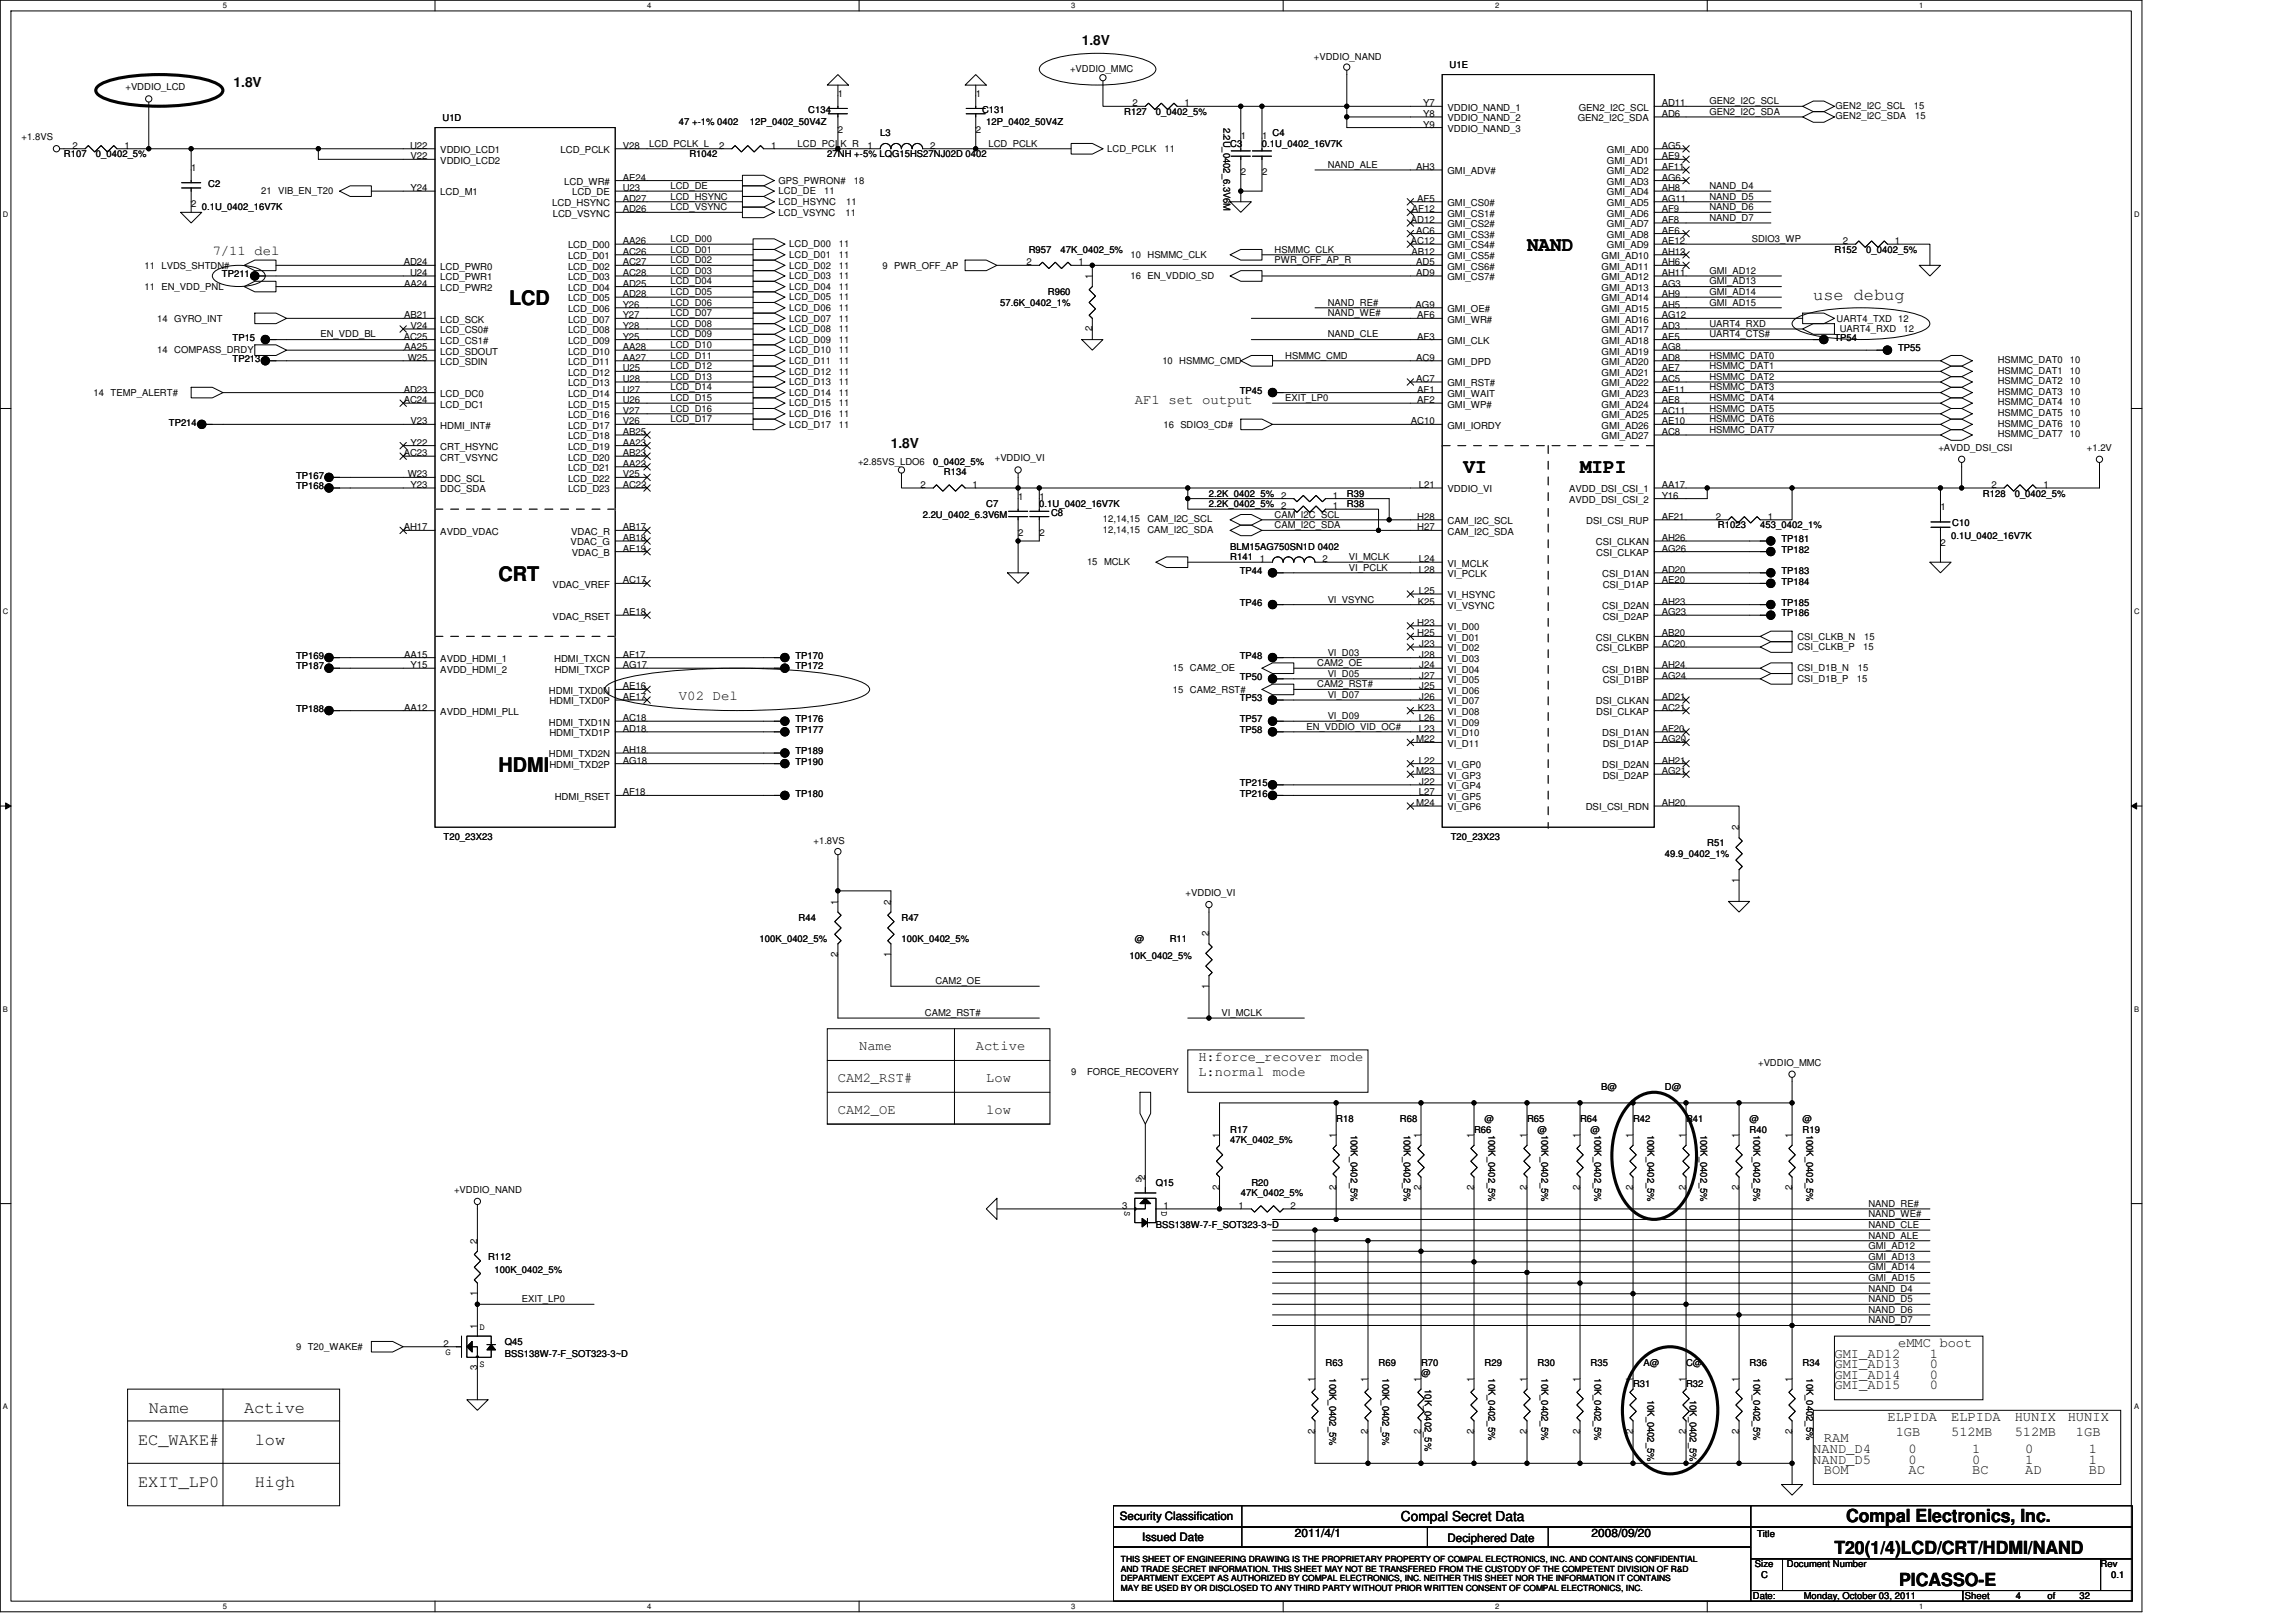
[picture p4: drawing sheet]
<svg xmlns="http://www.w3.org/2000/svg" width="297mm" height="210mm" viewBox="0 0 297 210" stroke-linecap="round" stroke-linejoin="round" font-family="sans-serif">
<defs><g id="words">
<g font-size="2.6" fill="#010202">
<text x="197.6" y="32.4">NAND</text>
<text x="65.9" y="39.5">LCD</text>
<text x="189.3" y="61.2">VI</text>
<text x="204.4" y="61.2">MIPI</text>
<text x="64.5" y="75.1">CRT</text>
<text x="64.5" y="99.8">HDMI</text>
</g>
<g font-size="2.3" fill="#010202">
<text x="238.8" y="197">Compal Electronics, Inc.</text>
<text x="237.3" y="201.1">T20(1/4)LCD/CRT/HDMI/NAND</text>
<text x="245.7" y="205.2">PICASSO-E</text>
</g>
<g font-size="2.2" fill="#010202">
<text x="234.6" y="38.8">use debug</text>
<text x="19.2" y="182.8">Name</text>
<text x="31.6" y="182.8">Active</text>
<text x="17.9" y="187">EC_WAKE#</text>
<text x="33" y="187">low</text>
<text x="17.9" y="192.4">EXIT_LP0</text>
<text x="33" y="192.4">High</text>
</g>
<g font-size="1.8" fill="#010202">
<text x="139.9" y="5.8">1.8V</text>
<text x="30.2" y="11.3">1.8V</text>
<text x="27.5" y="33">7/11 del</text>
<text x="146.8" y="52.2">AF1 set output</text>
<text x="115.3" y="57.9">1.8V</text>
<text x="87.8" y="90.6">V02 Del</text>
<text x="111.1" y="135.9">Name</text>
<text x="126.2" y="135.9">Active</text>
<text x="155" y="137.3">H:force_recover mode</text>
<text x="108.4" y="140">CAM2_RST#</text>
<text x="127.6" y="140">Low</text>
<text x="155" y="139.2">L:normal mode</text>
<text x="108.4" y="144.1">CAM2_OE</text>
<text x="127.6" y="144.1">low</text>
<text x="237.3" y="177">GMI_AD13</text>
<text x="237.3" y="178.4">GMI_AD14</text>
<text x="237.3" y="179.8">GMI_AD15</text>
<text x="237.3" y="175.7">GMI_AD12</text>
<text x="245.6" y="174.3">eMMC boot</text>
<text x="249.7" y="178.4">0</text>
<text x="249.7" y="175.7">1</text>
<text x="249.7" y="179.8">0</text>
<text x="249.7" y="177">0</text>
<text x="244.2" y="183.9">ELPIDA</text>
<text x="245.3" y="185.8">1GB</text>
<text x="252.4" y="183.9">ELPIDA</text>
<text x="252.4" y="185.8">512MB</text>
<text x="260.6" y="183.9">HUNIX</text>
<text x="260.6" y="185.8">512MB</text>
<text x="267.5" y="183.9">HUNIX</text>
<text x="268.6" y="185.8">1GB</text>
<text x="234.6" y="188">NAND_D4</text>
<text x="234.6" y="189.4">NAND_D5</text>
<text x="236" y="186.6">RAM</text>
<text x="236" y="190.7">BOM</text>
<text x="246.9" y="189.4">0</text>
<text x="246.9" y="188">0</text>
<text x="246.9" y="190.7">AC</text>
<text x="255.2" y="190.7">BC</text>
<text x="255.2" y="188">1</text>
<text x="255.2" y="189.4">0</text>
<text x="262" y="190.7">AD</text>
<text x="262" y="188">0</text>
<text x="262" y="189.4">1</text>
<text x="270.3" y="190.7">BD</text>
<text x="270.3" y="188">1</text>
<text x="270.3" y="189.4">1</text>
<text x="181.2" y="196.8">Compal Secret Data</text>
</g>
<g font-size="1.5" fill="#010202">
<text x="144.9" y="196.7">Security Classification</text>
<text x="147.8" y="199.3">Issued Date</text>
<text x="167.5" y="198.9">2011/4/1</text>
<text x="187.3" y="199.5">Deciphered Date</text>
<text x="205.9" y="198.9">2008/09/20</text>
</g>
<g font-size="1.2" fill="#010202">
<text x="16.2" y="11.7">+VDDIO_LCD</text>
<text x="138.4" y="9.4">+VDDIO_MMC</text>
<text x="170" y="7.7">+VDDIO_NAND</text>
<text x="187.5" y="8.8">U1E</text>
<text x="57.2" y="15.7">U1D</text>
<text x="87.8" y="16.2">47 +-1% 0402</text>
<text x="97" y="16.2">12P_0402_50V4Z</text>
<text x="104.6" y="14.6">C134</text>
<text x="108.4" y="12.5">1</text>
<text x="108.4" y="17.2">2</text>
<text x="113.9" y="17.6">L3</text>
<text x="126.2" y="12.5">1</text>
<text x="126.2" y="17.2">2</text>
<text x="127" y="14.6">C131</text>
<text x="127.6" y="16.2">12P_0402_50V4Z</text>
<text x="145.4" y="14.9">R127</text>
<text x="146.5" y="13.7">2</text>
<text x="149.6" y="14.9">0_0402_5%</text>
<text x="153.3" y="13.7">1</text>
<text x="158.3" y="16.5" transform="rotate(90 158.3 16.5)">2.2U_0402_6.3V6M</text>
<text x="164.6" y="17.6">C4</text>
<text x="184.1" y="13.7">Y7</text>
<text x="184.1" y="15.1">Y8</text>
<text x="184.1" y="16.5">Y9</text>
<text x="187.3" y="14.3">VDDIO_NAND_1</text>
<text x="187.3" y="15.7">VDDIO_NAND_2</text>
<text x="187.3" y="17.1">VDDIO_NAND_3</text>
<text x="204.1" y="15.7">GEN2_I2C_SDA</text>
<text x="204.3" y="14.3">GEN2_I2C_SCL</text>
<text x="215" y="13.7">AD11</text>
<text x="215" y="15.1">AD6</text>
<text x="221.1" y="14.9">GEN2_I2C_SDA</text>
<text x="221.1" y="13.5">GEN2_I2C_SCL</text>
<text x="237.5" y="14">GEN2_I2C_SCL</text>
<text x="237.5" y="15.4">GEN2_I2C_SDA</text>
<text x="247.6" y="14">15</text>
<text x="247.8" y="15.4">15</text>
<text x="2.8" y="18.1">+1.8VS</text>
<text x="8.3" y="20.3">R107</text>
<text x="9.4" y="19.2">2</text>
<text x="12.4" y="20.3">0_0402_5%</text>
<text x="16.1" y="19.2">1</text>
<text x="24.7" y="22.1">1</text>
<text x="53.1" y="19.2">U22</text>
<text x="53.1" y="20.6">V22</text>
<text x="57" y="19.8">VDDIO_LCD1</text>
<text x="57" y="21.2">VDDIO_LCD2</text>
<text x="72.5" y="19.8">LCD_PCLK</text>
<text x="73" y="23.9">LCD_WR#</text>
<text x="80.6" y="23.4">AE24</text>
<text x="80.6" y="19.2">V28</text>
<text x="84" y="19">LCD_PCLK_L</text>
<text x="89.2" y="20.3">R1042</text>
<text x="93" y="19.2">2</text>
<text x="99.8" y="19.2">1</text>
<text x="100.7" y="23.8">GPS_PWRON#</text>
<text x="103.2" y="19">LCD_PCLK_R</text>
<text x="107" y="20.3">27NH +-5% LQG15HS27NJ02D 0402</text>
<text x="110.5" y="23.8">18</text>
<text x="112.2" y="19.2">1</text>
<text x="120.3" y="19.2">2</text>
<text x="127.9" y="19">LCD_PCLK</text>
<text x="143.2" y="19.7">LCD_PCLK</text>
<text x="150.6" y="19.7">11</text>
<text x="159.1" y="19">C3</text>
<text x="160.5" y="18">1</text>
<text x="160.5" y="22.7">2</text>
<text x="163.3" y="19">0.1U_0402_16V7K</text>
<text x="163.3" y="18">1</text>
<text x="163.3" y="22.7">2</text>
<text x="171.8" y="21.7">NAND_ALE</text>
<text x="183.2" y="22">AH3</text>
<text x="187.3" y="22.5">GMI_ADV#</text>
<text x="207.9" y="19.8">GMI_AD0</text>
<text x="207.9" y="21.2">GMI_AD1</text>
<text x="207.9" y="22.5">GMI_AD2</text>
<text x="207.9" y="23.9">GMI_AD3</text>
<text x="215" y="19.2">AG5</text>
<text x="215" y="20.6">AE9</text>
<text x="215" y="22">AF11</text>
<text x="215" y="23.4">AG6</text>
<text x="24.7" y="26.8">2</text>
<text x="26.1" y="27.2">0.1U_0402_16V7K</text>
<text x="26.9" y="24.2">C2</text>
<text x="33.8" y="25.1">21 VIB_EN_T20</text>
<text x="53.1" y="24.7">Y24</text>
<text x="57" y="25.3">LCD_M1</text>
<text x="71.4" y="26.7">LCD_HSYNC</text>
<text x="71.5" y="28">LCD_VSYNC</text>
<text x="74" y="25.3">LCD_DE</text>
<text x="80.6" y="26.1">AD27</text>
<text x="80.6" y="27.5">AD26</text>
<text x="80.6" y="24.7">U23</text>
<text x="86.7" y="24.5">LCD_DE</text>
<text x="86.7" y="25.8">LCD_HSYNC</text>
<text x="86.7" y="27.2">LCD_VSYNC</text>
<text x="100.7" y="27.9">LCD_VSYNC</text>
<text x="100.7" y="25.1">LCD_DE</text>
<text x="100.7" y="26.5">LCD_HSYNC</text>
<text x="106.6" y="25.1">11</text>
<text x="109.4" y="27.9">11</text>
<text x="109.5" y="26.5">11</text>
<text x="182.5" y="28.8">AD12</text>
<text x="182.7" y="27.5">AF12</text>
<text x="183.4" y="26.1">AF5</text>
<text x="187.3" y="26.7">GMI_CS0#</text>
<text x="187.3" y="28">GMI_CS1#</text>
<text x="187.3" y="29.4">GMI_CS2#</text>
<text x="207.9" y="25.3">GMI_AD4</text>
<text x="207.9" y="26.7">GMI_AD5</text>
<text x="207.9" y="28">GMI_AD6</text>
<text x="207.9" y="29.4">GMI_AD7</text>
<text x="215" y="24.7">AH8</text>
<text x="215" y="26.1">AG11</text>
<text x="215" y="27.5">AF9</text>
<text x="215" y="28.8">AF8</text>
<text x="221.1" y="25.8">NAND_D5</text>
<text x="221.1" y="27.2">NAND_D6</text>
<text x="221.1" y="28.6">NAND_D7</text>
<text x="221.1" y="24.5">NAND_D4</text>
<text x="18.7" y="34.8">11 LVDS_SHTDN#</text>
<text x="28.7" y="35.8">TP211</text>
<text x="52.2" y="34.3">AD24</text>
<text x="53.1" y="35.7">U24</text>
<text x="57" y="34.9">LCD_PWR0</text>
<text x="73.5" y="32.1">LCD_D00</text>
<text x="73.5" y="33.5">LCD_D01</text>
<text x="73.5" y="34.9">LCD_D02</text>
<text x="80.6" y="31.6">AA26</text>
<text x="80.6" y="33">AC26</text>
<text x="80.6" y="34.3">AC27</text>
<text x="80.6" y="35.7">AC28</text>
<text x="86.7" y="32.7">LCD_D01</text>
<text x="86.7" y="34.1">LCD_D02</text>
<text x="86.7" y="35.4">LCD_D03</text>
<text x="86.7" y="31.3">LCD_D00</text>
<text x="102.1" y="32">LCD_D00</text>
<text x="102.1" y="33.4">LCD_D01</text>
<text x="102.1" y="34.8">LCD_D02</text>
<text x="108.5" y="32">11</text>
<text x="108.5" y="33.4">11</text>
<text x="108.5" y="34.8">11</text>
<text x="114.2" y="34.8">9 PWR_OFF_AP</text>
<text x="132.8" y="34.3">2</text>
<text x="133.1" y="32.7">R957</text>
<text x="137.2" y="32.7">47K_0402_5%</text>
<text x="139.5" y="34.3">1</text>
<text x="146.3" y="33.4">10 HSMMC_CLK</text>
<text x="164.9" y="32.7">HSMMC_CLK</text>
<text x="164.9" y="34.1">PWR_OFF_AP_R</text>
<text x="182.5" y="31.6">AC12</text>
<text x="182.6" y="33">AB12</text>
<text x="183.2" y="30.2">AC6</text>
<text x="183.2" y="34.3">AD5</text>
<text x="183.2" y="35.7">AD9</text>
<text x="187.3" y="30.8">GMI_CS3#</text>
<text x="187.3" y="32.1">GMI_CS4#</text>
<text x="187.3" y="33.5">GMI_CS5#</text>
<text x="187.3" y="34.9">GMI_CS6#</text>
<text x="207.2" y="33.5">GMI_AD10</text>
<text x="207.2" y="34.9">GMI_AD11</text>
<text x="207.9" y="30.8">GMI_AD8</text>
<text x="207.9" y="32.1">GMI_AD9</text>
<text x="215" y="30.2">AE6</text>
<text x="215" y="31.6">AE12</text>
<text x="215" y="33">AH12</text>
<text x="215" y="34.3">AH6</text>
<text x="215" y="35.7">AH11</text>
<text x="221.1" y="35.4">GMI_AD12</text>
<text x="226.6" y="31.3">SDIO3_WP</text>
<text x="237.3" y="32.7">R152</text>
<text x="238.4" y="31.6">2</text>
<text x="241.4" y="32.7">0_0402_5%</text>
<text x="245.1" y="31.6">1</text>
<text x="18.7" y="37.5">11 EN_VDD_PNL</text>
<text x="20.3" y="41.6">14 GYRO_INT</text>
<text x="52.3" y="37.1">AA24</text>
<text x="52.3" y="41.2">AB21</text>
<text x="57" y="36.3">LCD_PWR1</text>
<text x="57" y="37.6">LCD_PWR2</text>
<text x="57" y="41.7">LCD_SCK</text>
<text x="73.5" y="36.3">LCD_D03</text>
<text x="73.5" y="37.6">LCD_D04</text>
<text x="73.5" y="39">LCD_D05</text>
<text x="73.5" y="40.4">LCD_D06</text>
<text x="73.5" y="41.7">LCD_D07</text>
<text x="80.6" y="37.1">AD25</text>
<text x="80.6" y="38.4">AD28</text>
<text x="80.6" y="39.8">Y26</text>
<text x="80.6" y="41.2">Y27</text>
<text x="86.7" y="36.8">LCD_D04</text>
<text x="86.7" y="38.2">LCD_D05</text>
<text x="86.7" y="39.5">LCD_D06</text>
<text x="86.7" y="40.9">LCD_D07</text>
<text x="102.1" y="37.5">LCD_D04</text>
<text x="102.1" y="38.9">LCD_D05</text>
<text x="102.1" y="40.2">LCD_D06</text>
<text x="102.1" y="41.6">LCD_D07</text>
<text x="102.1" y="36.1">LCD_D03</text>
<text x="108.5" y="37.5">11</text>
<text x="108.5" y="38.9">11</text>
<text x="108.5" y="40.2">11</text>
<text x="108.5" y="41.6">11</text>
<text x="108.5" y="36.1">11</text>
<text x="129.4" y="39.5">57.6K_0402_1%</text>
<text x="135.6" y="38.2">R960</text>
<text x="141.3" y="36.1" transform="rotate(-90 141.3 36.1)">1</text>
<text x="146.3" y="36.1">16 EN_VDDIO_SD</text>
<text x="171.8" y="40.9">NAND_WE#</text>
<text x="171.8" y="39.5">NAND_RE#</text>
<text x="183.1" y="39.8">AG9</text>
<text x="183.4" y="41.2">AF6</text>
<text x="187.3" y="36.3">GMI_CS7#</text>
<text x="187.3" y="40.4">GMI_OE#</text>
<text x="187.3" y="41.7">GMI_WR#</text>
<text x="207.2" y="36.3">GMI_AD12</text>
<text x="207.2" y="37.6">GMI_AD13</text>
<text x="207.2" y="39">GMI_AD14</text>
<text x="207.2" y="40.4">GMI_AD15</text>
<text x="207.2" y="41.7">GMI_AD16</text>
<text x="215" y="37.1">AG3</text>
<text x="215" y="38.4">AH9</text>
<text x="215" y="39.8">AH5</text>
<text x="215" y="41.2">AG12</text>
<text x="221.1" y="38.2">GMI_AD14</text>
<text x="221.1" y="39.5">GMI_AD15</text>
<text x="221.1" y="36.8">GMI_AD13</text>
<text x="237.6" y="41.6">UART4_TXD 12</text>
<text x="20.3" y="45.7">14 COMPASS_DRDY</text>
<text x="30.1" y="44.1">TP15</text>
<text x="30.1" y="46.8">TP213</text>
<text x="41.5" y="43.7">EN_VDD_BL</text>
<text x="52.2" y="43.9">AC25</text>
<text x="52.3" y="45.3">AA25</text>
<text x="52.8" y="46.7">W25</text>
<text x="53.1" y="42.6">V24</text>
<text x="57" y="43.1">LCD_CS0#</text>
<text x="57" y="44.5">LCD_CS1#</text>
<text x="57" y="45.9">LCD_SDOUT</text>
<text x="57" y="47.2">LCD_SDIN</text>
<text x="73.5" y="43.1">LCD_D08</text>
<text x="73.5" y="44.5">LCD_D09</text>
<text x="73.5" y="45.9">LCD_D10</text>
<text x="73.5" y="47.2">LCD_D11</text>
<text x="80.6" y="42.6">Y28</text>
<text x="80.6" y="43.9">Y25</text>
<text x="80.6" y="45.3">AA28</text>
<text x="80.6" y="46.7">AA27</text>
<text x="86.7" y="42.3">LCD_D08</text>
<text x="86.7" y="43.7">LCD_D09</text>
<text x="86.7" y="45">LCD_D10</text>
<text x="86.7" y="46.4">LCD_D11</text>
<text x="86.7" y="47.8">LCD_D12</text>
<text x="102.1" y="45.7">LCD_D10</text>
<text x="102.1" y="47.1">LCD_D11</text>
<text x="102.1" y="43">LCD_D08</text>
<text x="102.1" y="44.4">LCD_D09</text>
<text x="108.5" y="45.7">11</text>
<text x="108.5" y="47.1">11</text>
<text x="108.5" y="43">11</text>
<text x="108.5" y="44.4">11</text>
<text x="141.3" y="42.8" transform="rotate(-90 141.3 42.8)">2</text>
<text x="150.4" y="47.1">10 HSMMC_CMD</text>
<text x="166.3" y="46.4">HSMMC_CMD</text>
<text x="171.8" y="43.7">NAND_CLE</text>
<text x="183.2" y="46.7">AC9</text>
<text x="183.4" y="43.9">AF3</text>
<text x="187.3" y="44.5">GMI_CLK</text>
<text x="187.3" y="47.2">GMI_DPD</text>
<text x="207.2" y="43.1">GMI_AD17</text>
<text x="207.2" y="44.5">GMI_AD18</text>
<text x="207.2" y="45.9">GMI_AD19</text>
<text x="207.2" y="47.2">GMI_AD20</text>
<text x="215" y="42.6">AD3</text>
<text x="215" y="43.9">AE5</text>
<text x="215" y="45.3">AG8</text>
<text x="215" y="46.7">AD8</text>
<text x="221.1" y="47.8">HSMMC_DAT1</text>
<text x="221.1" y="46.4">HSMMC_DAT0</text>
<text x="221.1" y="42.3">UART4_RXD</text>
<text x="221.1" y="43.7">UART4_CTS#</text>
<text x="237.3" y="44.1">TP54</text>
<text x="238" y="43">UART4_RXD</text>
<text x="245.6" y="45.4">TP55</text>
<text x="246.3" y="43">12</text>
<text x="258.5" y="47">HSMMC_DAT0</text>
<text x="267.8" y="47">10</text>
<text x="12.1" y="51.2">14 TEMP_ALERT#</text>
<text x="52.2" y="50.8">AD23</text>
<text x="52.2" y="52.2">AC24</text>
<text x="57" y="51.4">LCD_DC0</text>
<text x="57" y="52.7">LCD_DC1</text>
<text x="73.5" y="48.6">LCD_D12</text>
<text x="73.5" y="50">LCD_D13</text>
<text x="73.5" y="51.4">LCD_D14</text>
<text x="73.5" y="52.7">LCD_D15</text>
<text x="80.6" y="48">U25</text>
<text x="80.6" y="49.4">U28</text>
<text x="80.6" y="50.8">U27</text>
<text x="80.6" y="52.2">U26</text>
<text x="80.6" y="53.5">V27</text>
<text x="86.7" y="49.1">LCD_D13</text>
<text x="86.7" y="50.5">LCD_D14</text>
<text x="86.7" y="51.9">LCD_D15</text>
<text x="86.7" y="53.3">LCD_D16</text>
<text x="102.1" y="52.6">LCD_D15</text>
<text x="102.1" y="51.2">LCD_D14</text>
<text x="102.1" y="49.8">LCD_D13</text>
<text x="102.1" y="48.5">LCD_D12</text>
<text x="102.1" y="54">LCD_D16</text>
<text x="108.5" y="52.6">11</text>
<text x="108.5" y="51.2">11</text>
<text x="108.5" y="49.8">11</text>
<text x="108.5" y="48.5">11</text>
<text x="108.5" y="54">11</text>
<text x="160.4" y="50.9">TP45</text>
<text x="166.3" y="51.9">EXIT_LP0</text>
<text x="183.2" y="49.4">AC7</text>
<text x="183.4" y="50.8">AF1</text>
<text x="183.4" y="52.2">AF2</text>
<text x="187.3" y="50">GMI_RST#</text>
<text x="187.3" y="51.4">GMI_WAIT</text>
<text x="187.3" y="52.7">GMI_WP#</text>
<text x="207.2" y="48.6">GMI_AD21</text>
<text x="207.2" y="50">GMI_AD22</text>
<text x="207.2" y="51.4">GMI_AD23</text>
<text x="207.2" y="52.7">GMI_AD24</text>
<text x="215" y="48">AE7</text>
<text x="215" y="49.4">AC5</text>
<text x="215" y="50.8">AE11</text>
<text x="215" y="52.2">AE8</text>
<text x="215" y="53.5">AC11</text>
<text x="221.1" y="53.3">HSMMC_DAT5</text>
<text x="221.1" y="51.9">HSMMC_DAT4</text>
<text x="221.1" y="50.5">HSMMC_DAT3</text>
<text x="221.1" y="49.1">HSMMC_DAT2</text>
<text x="258.5" y="48.3">HSMMC_DAT1</text>
<text x="258.5" y="49.7">HSMMC_DAT2</text>
<text x="258.5" y="51.1">HSMMC_DAT3</text>
<text x="258.5" y="52.4">HSMMC_DAT4</text>
<text x="258.5" y="53.8">HSMMC_DAT5</text>
<text x="267.8" y="48.3">10</text>
<text x="267.8" y="49.7">10</text>
<text x="267.8" y="51.1">10</text>
<text x="267.8" y="52.4">10</text>
<text x="267.8" y="53.8">10</text>
<text x="21.9" y="55.1">TP214</text>
<text x="52.2" y="59">AC23</text>
<text x="53.1" y="54.9">V23</text>
<text x="53.1" y="57.6">Y22</text>
<text x="57" y="55.5">HDMI_INT#</text>
<text x="57" y="58.2">CRT_HSYNC</text>
<text x="57" y="59.6">CRT_VSYNC</text>
<text x="73.5" y="54.1">LCD_D16</text>
<text x="73.5" y="55.5">LCD_D17</text>
<text x="73.5" y="56.8">LCD_D18</text>
<text x="73.5" y="58.2">LCD_D19</text>
<text x="73.5" y="59.6">LCD_D20</text>
<text x="80.6" y="54.9">V26</text>
<text x="80.6" y="56.3">AB25</text>
<text x="80.6" y="57.6">AA23</text>
<text x="80.6" y="59">AB23</text>
<text x="86.7" y="54.6">LCD_D17</text>
<text x="102.1" y="55.3">LCD_D17</text>
<text x="108.5" y="55.3">11</text>
<text x="128.7" y="59.7">+VDDIO_VI</text>
<text x="150.5" y="55.3">16 SDIO3_CD#</text>
<text x="182.5" y="54.9">AC10</text>
<text x="187.3" y="55.5">GMI_IORDY</text>
<text x="207.2" y="54.1">GMI_AD25</text>
<text x="207.2" y="55.5">GMI_AD26</text>
<text x="207.2" y="56.8">GMI_AD27</text>
<text x="215" y="54.9">AE10</text>
<text x="215" y="56.3">AC8</text>
<text x="221.1" y="56">HSMMC_DAT7</text>
<text x="221.1" y="54.6">HSMMC_DAT6</text>
<text x="250.8" y="58.3">+AVDD_DSI_CSI</text>
<text x="258.5" y="55.2">HSMMC_DAT6</text>
<text x="258.5" y="56.6">HSMMC_DAT7</text>
<text x="267.8" y="55.2">10</text>
<text x="267.8" y="56.6">10</text>
<text x="270" y="58.3">+1.2V</text>
<text x="38.3" y="61.9">TP167</text>
<text x="38.3" y="63.3">TP168</text>
<text x="52.8" y="61.8">W23</text>
<text x="53.1" y="63.1">Y23</text>
<text x="57" y="62.3">DDC_SCL</text>
<text x="57" y="63.7">DDC_SDA</text>
<text x="73.5" y="61">LCD_D21</text>
<text x="73.5" y="62.3">LCD_D22</text>
<text x="73.5" y="63.7">LCD_D23</text>
<text x="80.6" y="60.4">AA22</text>
<text x="80.6" y="61.8">V25</text>
<text x="80.6" y="63.1">AC22</text>
<text x="111" y="60.1">+2.85VS_LDO6</text>
<text x="119.1" y="63.1">2</text>
<text x="120.7" y="60.1">0_0402_5%</text>
<text x="122.1" y="61.5">R134</text>
<text x="125.8" y="63.1">1</text>
<text x="127.6" y="65.6">C7</text>
<text x="131.7" y="64.6">1</text>
<text x="134.5" y="65.6">0.1U_0402_16V7K</text>
<text x="134.5" y="64.6">1</text>
<text x="156.4" y="65.6">2.2K_0402_5%</text>
<text x="156.4" y="64.2">2.2K_0402_5%</text>
<text x="165.7" y="65.9">2</text>
<text x="165.7" y="64.5">2</text>
<text x="172.5" y="65.9">1</text>
<text x="172.5" y="64.5">1</text>
<text x="174.2" y="65.6">R38</text>
<text x="174.2" y="64.2">R39</text>
<text x="183.6" y="63.1">L21</text>
<text x="187.3" y="63.7">VDDIO_VI</text>
<text x="203" y="63.7">AVDD_DSI_CSI_1</text>
<text x="203" y="65.1">AVDD_DSI_CSI_2</text>
<text x="215" y="63.1">AA17</text>
<text x="215" y="64.5">Y16</text>
<text x="256.5" y="64.2">R128</text>
<text x="257.6" y="63.1">2</text>
<text x="260.6" y="64.2">0_0402_5%</text>
<text x="264.4" y="63.1">1</text>
<text x="52.2" y="68.6">AH17</text>
<text x="57" y="69.2">AVDD_VDAC</text>
<text x="73.8" y="70.6">VDAC_G</text>
<text x="73.9" y="69.2">VDAC_R</text>
<text x="74" y="71.9">VDAC_B</text>
<text x="80.6" y="70">AB18</text>
<text x="80.6" y="68.6">AB17</text>
<text x="80.6" y="71.4">AE19</text>
<text x="119.4" y="67">2.2U_0402_6.3V6M</text>
<text x="131.7" y="69.3">2</text>
<text x="134.5" y="69.3">2</text>
<text x="136" y="66.7">C8</text>
<text x="142.7" y="67.5">12,14,15</text>
<text x="142.7" y="68.9">12,14,15</text>
<text x="148.4" y="67.5">CAM_I2C_SCL</text>
<text x="148.4" y="68.9">CAM_I2C_SDA</text>
<text x="159.1" y="71.1">BLM15AG750SN1D 0402</text>
<text x="164.9" y="68.3">CAM_I2C_SDA</text>
<text x="164.9" y="67">CAM_I2C_SCL</text>
<text x="183.4" y="67.2">H28</text>
<text x="183.4" y="68.6">H27</text>
<text x="187.3" y="67.8">CAM_I2C_SCL</text>
<text x="187.3" y="69.2">CAM_I2C_SDA</text>
<text x="205.2" y="67.8">DSI_CSI_RUP</text>
<text x="206.5" y="70.6">CSI_CLKAN</text>
<text x="206.5" y="71.9">CSI_CLKAP</text>
<text x="215" y="67.2">AF21</text>
<text x="215" y="70">AH26</text>
<text x="215" y="71.4">AG26</text>
<text x="222" y="67.2">2</text>
<text x="222.2" y="68.4">R1023</text>
<text x="227.7" y="68.4">453_0402_1%</text>
<text x="228.7" y="67.2">1</text>
<text x="230.5" y="71.5">TP182</text>
<text x="230.5" y="70.1">TP181</text>
<text x="251.1" y="66">1</text>
<text x="251.1" y="70.7">2</text>
<text x="252.4" y="69.7">0.1U_0402_16V7K</text>
<text x="252.6" y="68.1">C10</text>
<text x="71.5" y="76">VDAC_VREF</text>
<text x="80.6" y="75.5">AC17</text>
<text x="140.6" y="73.1">15 MCLK</text>
<text x="159.1" y="72.5">R141</text>
<text x="160.4" y="74.2">TP44</text>
<text x="163" y="72.7">1</text>
<text x="171.1" y="72.7">2</text>
<text x="171.8" y="78">VI_VSYNC</text>
<text x="174.5" y="73.8">VI_PCLK</text>
<text x="174.5" y="72.5">VI_MCLK</text>
<text x="183.6" y="72.7">L24</text>
<text x="183.6" y="74.1">L28</text>
<text x="183.6" y="76.8">L25</text>
<text x="187.3" y="73.3">VI_MCLK</text>
<text x="187.3" y="74.7">VI_PCLK</text>
<text x="187.3" y="77.4">VI_HSYNC</text>
<text x="207.3" y="74.7">CSI_D1AN</text>
<text x="207.3" y="76">CSI_D1AP</text>
<text x="215" y="74.1">AD20</text>
<text x="215" y="75.5">AE20</text>
<text x="230.5" y="74.2">TP183</text>
<text x="230.5" y="75.6">TP184</text>
<text x="71.5" y="80.2">VDAC_RSET</text>
<text x="80.6" y="79.6">AE18</text>
<text x="160.4" y="78.4">TP46</text>
<text x="183.4" y="81">H23</text>
<text x="183.4" y="82.3">H25</text>
<text x="183.4" y="78.2">K25</text>
<text x="183.6" y="83.7">J23</text>
<text x="187.3" y="78.8">VI_VSYNC</text>
<text x="187.3" y="81.5">VI_D00</text>
<text x="187.3" y="82.9">VI_D01</text>
<text x="206.5" y="82.9">CSI_CLKBN</text>
<text x="207.3" y="78.8">CSI_D2AN</text>
<text x="207.3" y="80.2">CSI_D2AP</text>
<text x="215" y="78.2">AH23</text>
<text x="215" y="82.3">AB20</text>
<text x="215" y="79.6">AG23</text>
<text x="215" y="83.7">AC20</text>
<text x="230.5" y="78.4">TP185</text>
<text x="230.5" y="79.7">TP186</text>
<text x="232.5" y="82.8">CSI_CLKB_N</text>
<text x="241.2" y="82.8">15</text>
<text x="38.3" y="86.6">TP187</text>
<text x="38.3" y="85.2">TP169</text>
<text x="52.3" y="85.1">AA15</text>
<text x="53.1" y="86.4">Y15</text>
<text x="57" y="85.6">AVDD_HDMI_1</text>
<text x="57" y="87">AVDD_HDMI_2</text>
<text x="71" y="89.8">HDMI_TXD0N</text>
<text x="71.7" y="85.6">HDMI_TXCN</text>
<text x="71.8" y="87">HDMI_TXCP</text>
<text x="80.6" y="86.4">AG17</text>
<text x="80.6" y="89.2">AE16</text>
<text x="80.6" y="85.1">AF17</text>
<text x="102.9" y="86.6">TP172</text>
<text x="102.9" y="85.2">TP170</text>
<text x="151.7" y="86.9">15 CAM2_OE</text>
<text x="151.7" y="89.6">15 CAM2_RST#</text>
<text x="160.4" y="88">TP50</text>
<text x="160.4" y="85.2">TP48</text>
<text x="170.4" y="88.9">CAM2_RST#</text>
<text x="170.4" y="86.2">CAM2_OE</text>
<text x="171.8" y="84.8">VI_D03</text>
<text x="171.8" y="87.6">VI_D05</text>
<text x="183.6" y="85.1">J28</text>
<text x="183.6" y="86.4">J24</text>
<text x="183.6" y="87.8">J27</text>
<text x="183.6" y="89.2">J25</text>
<text x="187.3" y="84.3">VI_D02</text>
<text x="187.3" y="85.6">VI_D03</text>
<text x="187.3" y="87">VI_D04</text>
<text x="187.3" y="88.4">VI_D05</text>
<text x="187.3" y="89.8">VI_D06</text>
<text x="206.5" y="84.3">CSI_CLKBP</text>
<text x="207.3" y="87">CSI_D1BN</text>
<text x="207.3" y="88.4">CSI_D1BP</text>
<text x="215" y="86.4">AH24</text>
<text x="215" y="87.8">AG24</text>
<text x="232.5" y="84.1">CSI_CLKB_P</text>
<text x="232.5" y="86.9">CSI_D1B_N</text>
<text x="232.5" y="88.2">CSI_D1B_P</text>
<text x="240.2" y="88.2">15</text>
<text x="240.3" y="86.9">15</text>
<text x="241" y="84.1">15</text>
<text x="38.3" y="92.1">TP188</text>
<text x="52.3" y="91.9">AA12</text>
<text x="57" y="92.5">AVDD_HDMI_PLL</text>
<text x="71" y="93.9">HDMI_TXD1N</text>
<text x="71.1" y="91.1">HDMI_TXD0P</text>
<text x="71.1" y="95.2">HDMI_TXD1P</text>
<text x="80.6" y="93.3">AC18</text>
<text x="80.6" y="90.6">AE17</text>
<text x="80.6" y="94.7">AD18</text>
<text x="102.9" y="93.4">TP176</text>
<text x="102.9" y="94.8">TP177</text>
<text x="160.4" y="90.7">TP53</text>
<text x="160.4" y="93.4">TP57</text>
<text x="160.4" y="94.8">TP58</text>
<text x="169" y="94.4">EN_VDDIO_VID_OC#</text>
<text x="171.8" y="90.3">VI_D07</text>
<text x="171.8" y="93">VI_D09</text>
<text x="183.4" y="91.9">K23</text>
<text x="183.6" y="93.3">L26</text>
<text x="183.6" y="94.7">L23</text>
<text x="183.6" y="90.6">J26</text>
<text x="187.3" y="91.1">VI_D07</text>
<text x="187.3" y="92.5">VI_D08</text>
<text x="187.3" y="93.9">VI_D09</text>
<text x="187.3" y="95.2">VI_D10</text>
<text x="206.5" y="91.1">DSI_CLKAN</text>
<text x="206.5" y="92.5">DSI_CLKAP</text>
<text x="207.3" y="95.2">DSI_D1AN</text>
<text x="215" y="94.7">AF20</text>
<text x="215" y="90.6">AD21</text>
<text x="215" y="91.9">AC21</text>
<text x="71" y="98">HDMI_TXD2N</text>
<text x="71.1" y="99.4">HDMI_TXD2P</text>
<text x="80.6" y="97.4">AH18</text>
<text x="80.6" y="98.8">AG18</text>
<text x="102.9" y="97.6">TP189</text>
<text x="102.9" y="98.9">TP190</text>
<text x="160.4" y="101.7">TP215</text>
<text x="183.2" y="96">M22</text>
<text x="183.2" y="100.2">M23</text>
<text x="183.6" y="98.8">L22</text>
<text x="183.6" y="101.5">J22</text>
<text x="187.3" y="96.6">VI_D11</text>
<text x="187.3" y="99.4">VI_GP0</text>
<text x="187.3" y="100.7">VI_GP3</text>
<text x="207.3" y="99.4">DSI_D2AN</text>
<text x="207.3" y="96.6">DSI_D1AP</text>
<text x="207.3" y="100.7">DSI_D2AP</text>
<text x="215" y="98.8">AH21</text>
<text x="215" y="96">AG20</text>
<text x="215" y="100.2">AG21</text>
<text x="71.8" y="103.5">HDMI_RSET</text>
<text x="80.6" y="102.9">AF18</text>
<text x="102.9" y="103.1">TP180</text>
<text x="160.4" y="103.1">TP216</text>
<text x="183.2" y="104.3">M24</text>
<text x="183.6" y="102.9">L27</text>
<text x="187.3" y="102.1">VI_GP4</text>
<text x="187.3" y="103.5">VI_GP5</text>
<text x="187.3" y="104.8">VI_GP6</text>
<text x="205.2" y="104.8">DSI_CSI_RDN</text>
<text x="215" y="104.3">AH20</text>
<text x="225" y="107.4" transform="rotate(-90 225 107.4)">2</text>
<text x="57.4" y="108.7">T20_23X23</text>
<text x="105.2" y="109.2">+1.8VS</text>
<text x="187.7" y="108.7">T20_23X23</text>
<text x="215.4" y="110.9">49.9_0402_1%</text>
<text x="220.9" y="109.5">R51</text>
<text x="103.3" y="119.1">R44</text>
<text x="108.4" y="117" transform="rotate(-90 108.4 117)">1</text>
<text x="115.2" y="117" transform="rotate(-90 115.2 117)">2</text>
<text x="116.6" y="119.1">R47</text>
<text x="153.4" y="115.9">+VDDIO_VI</text>
<text x="225" y="114.2" transform="rotate(-90 225 114.2)">1</text>
<text x="98.3" y="121.8">100K_0402_5%</text>
<text x="108.4" y="123.8" transform="rotate(-90 108.4 123.8)">2</text>
<text x="115.2" y="123.8" transform="rotate(-90 115.2 123.8)">1</text>
<text x="116.6" y="121.8">100K_0402_5%</text>
<text x="146.1" y="124">10K_0402_5%</text>
<text x="146.8" y="121.8">@</text>
<text x="151.3" y="121.8">R11</text>
<text x="156.4" y="121.2" transform="rotate(-90 156.4 121.2)">2</text>
<text x="119.7" y="131.4">CAM2_RST#</text>
<text x="121" y="127.3">CAM2_OE</text>
<text x="156.4" y="127.9" transform="rotate(-90 156.4 127.9)">1</text>
<text x="158" y="131.4">VI_MCLK</text>
<text x="227.5" y="137.9">+VDDIO_MMC</text>
<text x="138.6" y="139.1">9</text>
<text x="140.6" y="139.1">FORCE_RECOVERY</text>
<text x="207.2" y="141.1">B@</text>
<text x="215.4" y="141.1">D@</text>
<text x="157.8" y="147.2" transform="rotate(-90 157.8 147.2)">1</text>
<text x="159.1" y="146.5">R17</text>
<text x="159.1" y="147.9">47K_0402_5%</text>
<text x="172.9" y="147.2" transform="rotate(-90 172.9 147.2)">1</text>
<text x="172.9" y="145.2">R18</text>
<text x="174.7" y="146.8" transform="rotate(90 174.7 146.8)">100K_0402_5%</text>
<text x="181.1" y="145.2">R68</text>
<text x="181.6" y="146.8" transform="rotate(90 181.6 146.8)">100K_0402_5%</text>
<text x="183.8" y="147.2" transform="rotate(-90 183.8 147.2)">1</text>
<text x="190.7" y="147.2" transform="rotate(-90 190.7 147.2)">1</text>
<text x="190.7" y="146.5">R66</text>
<text x="192.1" y="145.2">@</text>
<text x="192.6" y="146.8" transform="rotate(90 192.6 146.8)">100K_0402_5%</text>
<text x="197.5" y="147.2" transform="rotate(-90 197.5 147.2)">1</text>
<text x="197.6" y="145.2">R65</text>
<text x="198.9" y="146.5">@</text>
<text x="199.4" y="146.8" transform="rotate(90 199.4 146.8)">100K_0402_5%</text>
<text x="204.4" y="147.2" transform="rotate(-90 204.4 147.2)">1</text>
<text x="204.4" y="145.2">R64</text>
<text x="205.8" y="146.5">@</text>
<text x="206.3" y="146.8" transform="rotate(90 206.3 146.8)">100K_0402_5%</text>
<text x="211.3" y="147.2" transform="rotate(-90 211.3 147.2)">1</text>
<text x="211.3" y="145.2">R42</text>
<text x="213.2" y="146.8" transform="rotate(90 213.2 146.8)">100K_0402_5%</text>
<text x="218.1" y="147.2" transform="rotate(-90 218.1 147.2)">1</text>
<text x="218.1" y="145.2">R41</text>
<text x="220" y="146.8" transform="rotate(90 220 146.8)">100K_0402_5%</text>
<text x="225" y="147.2" transform="rotate(-90 225 147.2)">1</text>
<text x="226.4" y="146.5">R40</text>
<text x="226.4" y="145.2">@</text>
<text x="226.9" y="146.8" transform="rotate(90 226.9 146.8)">100K_0402_5%</text>
<text x="231.8" y="147.2" transform="rotate(-90 231.8 147.2)">1</text>
<text x="233.2" y="146.5">R19</text>
<text x="233.2" y="145.2">@</text>
<text x="233.7" y="146.8" transform="rotate(90 233.7 146.8)">100K_0402_5%</text>
<text x="58.7" y="154.4">+VDDIO_NAND</text>
<text x="147" y="152.3" transform="rotate(90 147 152.3)">G</text>
<text x="148.2" y="152.7" transform="rotate(-90 148.2 152.7)">2</text>
<text x="149.5" y="153.4">Q15</text>
<text x="157.8" y="154" transform="rotate(-90 157.8 154)">2</text>
<text x="160.5" y="154.8">47K_0402_5%</text>
<text x="161.9" y="153.4">R20</text>
<text x="172.9" y="154" transform="rotate(-90 172.9 154)">2</text>
<text x="183.8" y="154" transform="rotate(-90 183.8 154)">2</text>
<text x="190.7" y="154" transform="rotate(-90 190.7 154)">2</text>
<text x="197.5" y="154" transform="rotate(-90 197.5 154)">2</text>
<text x="204.4" y="154" transform="rotate(-90 204.4 154)">2</text>
<text x="211.3" y="154" transform="rotate(-90 211.3 154)">2</text>
<text x="218.1" y="154" transform="rotate(-90 218.1 154)">2</text>
<text x="225" y="154" transform="rotate(-90 225 154)">2</text>
<text x="231.8" y="154" transform="rotate(-90 231.8 154)">2</text>
<text x="61.8" y="160.9" transform="rotate(-90 61.8 160.9)">2</text>
<text x="145.2" y="156.4">3</text>
<text x="145.5" y="156.7" transform="rotate(90 145.5 156.7)">S</text>
<text x="149.5" y="158.9">BSS138W-7-F_SOT323-3~D</text>
<text x="150.3" y="156.7" transform="rotate(90 150.3 156.7)">D</text>
<text x="150.5" y="156.4">1</text>
<text x="160.2" y="156.4">1</text>
<text x="167" y="156.4">2</text>
<text x="241.7" y="161.6">GMI_AD12</text>
<text x="241.7" y="158.9">NAND_CLE</text>
<text x="241.7" y="160.2">NAND_ALE</text>
<text x="241.7" y="157.5">NAND_WE#</text>
<text x="241.7" y="156.1">NAND_RE#</text>
<text x="61.8" y="167.7" transform="rotate(-90 61.8 167.7)">1</text>
<text x="63.1" y="163">R112</text>
<text x="64" y="164.6">100K_0402_5%</text>
<text x="241.7" y="167.1">NAND_D4</text>
<text x="241.7" y="165.7">GMI_AD15</text>
<text x="241.7" y="163">GMI_AD13</text>
<text x="241.7" y="164.4">GMI_AD14</text>
<text x="61.8" y="171.9" transform="rotate(-90 61.8 171.9)">1</text>
<text x="62" y="172.1">D</text>
<text x="65.3" y="174">Q45</text>
<text x="67.5" y="168.5">EXIT_LP0</text>
<text x="241.7" y="169.8">NAND_D6</text>
<text x="241.7" y="171.2">NAND_D7</text>
<text x="241.7" y="168.5">NAND_D5</text>
<text x="38.3" y="174.7">9 T20_WAKE#</text>
<text x="57.4" y="174.2">2</text>
<text x="57.7" y="175.4">G</text>
<text x="61.8" y="177.3" transform="rotate(-90 61.8 177.3)">3</text>
<text x="62" y="176.9">S</text>
<text x="65.3" y="175.6">BSS138W-7-F_SOT323-3~D</text>
<text x="170.1" y="178.8" transform="rotate(-90 170.1 178.8)">1</text>
<text x="171.5" y="176.7">R63</text>
<text x="172" y="178.3" transform="rotate(90 172 178.3)">100K_0402_5%</text>
<text x="177" y="178.8" transform="rotate(-90 177 178.8)">1</text>
<text x="178.3" y="176.7">R69</text>
<text x="178.9" y="178.3" transform="rotate(90 178.9 178.3)">100K_0402_5%</text>
<text x="183.8" y="178.8" transform="rotate(-90 183.8 178.8)">1</text>
<text x="183.8" y="176.7">R70</text>
<text x="183.8" y="178.1">@</text>
<text x="184.3" y="179.7" transform="rotate(90 184.3 179.7)">10K_0402_5%</text>
<text x="190.7" y="178.8" transform="rotate(-90 190.7 178.8)">1</text>
<text x="192.1" y="176.7">R29</text>
<text x="192.6" y="178.3" transform="rotate(90 192.6 178.3)">10K_0402_5%</text>
<text x="197.5" y="178.8" transform="rotate(-90 197.5 178.8)">1</text>
<text x="198.9" y="176.7">R30</text>
<text x="199.4" y="178.3" transform="rotate(90 199.4 178.3)">10K_0402_5%</text>
<text x="204.4" y="178.8" transform="rotate(-90 204.4 178.8)">1</text>
<text x="205.8" y="176.7">R35</text>
<text x="206.3" y="178.3" transform="rotate(90 206.3 178.3)">10K_0402_5%</text>
<text x="211.3" y="178.8" transform="rotate(-90 211.3 178.8)">1</text>
<text x="211.3" y="179.4">R31</text>
<text x="212.6" y="176.7">A@</text>
<text x="218.1" y="178.8" transform="rotate(-90 218.1 178.8)">1</text>
<text x="218.1" y="179.4">R32</text>
<text x="218.1" y="176.7">C@</text>
<text x="225" y="178.8" transform="rotate(-90 225 178.8)">1</text>
<text x="226.4" y="176.7">R36</text>
<text x="226.9" y="178.3" transform="rotate(90 226.9 178.3)">10K_0402_5%</text>
<text x="231.8" y="178.8" transform="rotate(-90 231.8 178.8)">1</text>
<text x="233.2" y="176.7">R34</text>
<text x="233.7" y="178.3" transform="rotate(90 233.7 178.3)">10K_0402_5%</text>
<text x="170.1" y="185.5" transform="rotate(-90 170.1 185.5)">2</text>
<text x="177" y="185.5" transform="rotate(-90 177 185.5)">2</text>
<text x="183.8" y="185.5" transform="rotate(-90 183.8 185.5)">2</text>
<text x="190.7" y="185.5" transform="rotate(-90 190.7 185.5)">2</text>
<text x="197.5" y="185.5" transform="rotate(-90 197.5 185.5)">2</text>
<text x="204.4" y="185.5" transform="rotate(-90 204.4 185.5)">2</text>
<text x="211.3" y="185.5" transform="rotate(-90 211.3 185.5)">2</text>
<text x="213.2" y="181.1" transform="rotate(90 213.2 181.1)">10K_0402_5%</text>
<text x="218.1" y="185.5" transform="rotate(-90 218.1 185.5)">2</text>
<text x="218.6" y="181.1" transform="rotate(90 218.6 181.1)">10K_0402_5%</text>
<text x="225" y="185.5" transform="rotate(-90 225 185.5)">2</text>
<text x="231.8" y="185.5" transform="rotate(-90 231.8 185.5)">2</text>
<text x="227" y="202.8">Size</text>
<text x="227.3" y="198.8">Title</text>
<text x="231.2" y="202.8">Document Number</text>
<text x="271.8" y="202.8">Rev</text>
<text x="226.8" y="206.9">Date:</text>
<text x="227.9" y="204.1">C</text>
<text x="233.3" y="206.9">Monday, October 03, 2011</text>
<text x="254.2" y="206.9">Sheet</text>
<text x="260.8" y="206.9">4</text>
<text x="264.9" y="206.9">of</text>
<text x="269" y="206.9">32</text>
<text x="273.1" y="204.1">0.1</text>
</g>
<g font-size="1.1" fill="#010202">
<text x="145" y="202.1">THIS SHEET OF ENGINEERING DRAWING IS THE PROPRIETARY PROPERTY OF COMPAL ELECTRONICS, INC. AND CONTAINS CONFIDENTIAL</text>
<text x="145" y="203.3">AND TRADE SECRET INFORMATION. THIS SHEET MAY NOT BE TRANSFERED FROM THE CUSTODY OF THE COMPETENT DIVISION OF R&amp;D</text>
<text x="145" y="204.6">DEPARTMENT EXCEPT AS AUTHORIZED BY COMPAL ELECTRONICS, INC. NEITHER THIS SHEET NOR THE INFORMATION IT CONTAINS</text>
<text x="145" y="205.8">MAY BE USED BY OR DISCLOSED TO ANY THIRD PARTY WITHOUT PRIOR WRITTEN CONSENT OF COMPAL ELECTRONICS, INC.</text>
</g>
<g font-size="1" fill="#010202">
<text x="28.8" y="1.1">5</text>
<text x="83.7" y="1.1">4</text>
<text x="138.6" y="1.1">3</text>
<text x="193.4" y="1.1">2</text>
<text x="248.3" y="1.1">1</text>
<text x=".4" y="28">D</text>
<text x="276.1" y="28">D</text>
<text x=".4" y="79.5">C</text>
<text x="276.1" y="79.5">C</text>
<text x=".4" y="130.9">B</text>
<text x="276.1" y="130.9">B</text>
<text x=".4" y="182.3">A</text>
<text x="276.1" y="182.3">A</text>
<text x="28.8" y="208.2">5</text>
<text x="83.7" y="208.2">4</text>
<text x="138.6" y="208.2">3</text>
<text x="193.4" y="208.2">2</text>
<text x="248.3" y="208.2">1</text>
</g>
</g></defs>
<path d="M0 0h277.1v208.5h-277.1zM1.4 1.4h274.3v205.8h-274.3z" fill="none" stroke="#010202" stroke-width=".13"/>
<g fill="#fff">
<path d="M28.8 .2h.6v1.1h-.6z"/>
<path d="M28.8 207.3h.6v1.1h-.6z"/>
</g>
<path d="M56.3 0v1.4M56.3 207.2v1.3" fill="none" stroke="#010202" stroke-width=".13"/>
<g fill="#fff">
<path d="M83.7 .2h.6v1.1h-.6z"/>
<path d="M83.7 207.3h.6v1.1h-.6z"/>
</g>
<path d="M111.1 0v1.4M111.1 207.2v1.3" fill="none" stroke="#010202" stroke-width=".13"/>
<g fill="#fff">
<path d="M138.6 .2h.5v1.1h-.5z"/>
<path d="M138.6 207.3h.5v1.1h-.5z"/>
</g>
<path d="M166 0v1.4M166 207.2v1.3" fill="none" stroke="#010202" stroke-width=".13"/>
<g fill="#fff">
<path d="M193.4 .2h.6v1.1h-.6z"/>
<path d="M193.4 207.3h.6v1.1h-.6z"/>
</g>
<path d="M220.9 0v1.4M220.9 207.2v1.3" fill="none" stroke="#010202" stroke-width=".13"/>
<g fill="#fff">
<path d="M248.3 .2h.6v1.1h-.6z"/>
<path d="M248.3 207.3h.6v1.1h-.6z"/>
<path d="M.4 27.1h.7v1.1h-.7z"/>
<path d="M276.1 27.1h.7v1.1h-.7z"/>
<path d="M.4 78.6h.7v1.1h-.7z"/>
<path d="M276.1 78.6h.7v1.1h-.7z"/>
</g>
<path d="M0 52.8h1.4M275.7 52.8h1.4" fill="none" stroke="#010202" stroke-width=".13"/>
<g fill="#fff">
<path d="M.4 130h.6v1.1h-.6z"/>
<path d="M276.1 130h.6v1.1h-.6z"/>
</g>
<path d="M0 104.3h1.4M275.7 104.3h1.4" fill="none" stroke="#010202" stroke-width=".13"/>
<path d="M.7 103.9l.7 .4-.7 .4z" fill="#010202"/>
<path d="M.7 103.9l.7 .4-.7 .4z" fill="none" stroke="#010202" stroke-width=".13"/>
<path d="M275.7 104.3l.7-.4v.8z" fill="#010202"/>
<path d="M275.7 104.3l.7-.4v.8z" fill="none" stroke="#010202" stroke-width=".13"/>
<g fill="#fff">
<path d="M.4 181.4h.6v1.1h-.6z"/>
<path d="M276.1 181.4h.6v1.1h-.6z"/>
</g>
<path d="M0 155.7h1.4M225 142.7h6.8M275.7 155.7h1.4" fill="none" stroke="#010202" stroke-width=".13"/>
<circle cx="231.8" cy="142.7" r=".27" fill="#010202"/>
<circle cx="231.8" cy="142.7" r=".27" fill="none" stroke="#010202" stroke-width=".13"/>
<circle cx="225" cy="142.7" r=".27" fill="#010202"/>
<g fill="none" stroke="#010202" stroke-width=".13">
<path d="M157.8 142.7h15.1M157.8 153.7v2.7h2.7M183.8 142.7v4.1M190.7 142.7v4.1M197.6 142.7v4.1M204.4 142.7v4.1M211.3 142.7v4.1M211.3 153.7v13.7M218.1 142.7v4.1M218.1 153.7v15M225 142.7v4.1M225 153.7v16.4"/>
<path d="M231.8 153.7v17.8"/>
<circle cx="225" cy="142.7" r=".27"/>
</g>
<circle cx="157.8" cy="156.4" r=".27" fill="#010202"/>
<g fill="none" stroke="#010202" stroke-width=".13">
<path d="M231.8 140v2.7M157.8 142.7v4.1M172.9 153.7v4.1h-8.3M183.8 153.7v8.2M190.7 153.7v9.6M197.6 153.7v10.9M204.4 142.7h6.9M204.4 153.7v12.3M231.8 185.2v4.1"/>
<circle cx="157.8" cy="156.4" r=".27"/>
</g>
<circle cx="204.4" cy="142.7" r=".27" fill="#010202"/>
<g fill="none" stroke="#010202" stroke-width=".13">
<path d="M197.6 142.7h6.8"/>
<circle cx="204.4" cy="142.7" r=".27"/>
</g>
<circle cx="197.5" cy="142.7" r=".27" fill="#010202"/>
<g fill="none" stroke="#010202" stroke-width=".13">
<path d="M172.9 142.7h10.9M190.7 189.3h6.9"/>
<circle cx="197.5" cy="142.7" r=".27"/>
</g>
<circle cx="190.7" cy="189.3" r=".27" fill="#010202"/>
<g fill="none" stroke="#010202" stroke-width=".13">
<path d="M190.7 142.7h6.9"/>
<circle cx="190.7" cy="189.3" r=".27"/>
</g>
<circle cx="190.7" cy="142.7" r=".27" fill="#010202"/>
<g fill="none" stroke="#010202" stroke-width=".13">
<path d="M183.8 189.3h6.9M218.1 189.3h6.9"/>
<circle cx="190.7" cy="142.7" r=".27"/>
</g>
<circle cx="183.8" cy="189.3" r=".27" fill="#010202"/>
<g fill="none" stroke="#010202" stroke-width=".13">
<path d="M183.8 142.7h6.9M204.4 189.3h6.9"/>
<circle cx="183.8" cy="189.3" r=".27"/>
</g>
<circle cx="183.8" cy="142.7" r=".27" fill="#010202"/>
<g fill="none" stroke="#010202" stroke-width=".13">
<path d="M218.1 142.7h6.9"/>
<circle cx="183.8" cy="142.7" r=".27"/>
</g>
<circle cx="218.1" cy="142.7" r=".27" fill="#010202"/>
<g fill="none" stroke="#010202" stroke-width=".13">
<path d="M150.9 156.4h6.9M172.9 142.7v4.1"/>
<circle cx="218.1" cy="142.7" r=".27"/>
</g>
<circle cx="172.9" cy="142.7" r=".27" fill="#010202"/>
<g fill="none" stroke="#010202" stroke-width=".13">
<path d="M211.3 142.7h6.8"/>
<circle cx="172.9" cy="142.7" r=".27"/>
</g>
<circle cx="211.3" cy="142.7" r=".27" fill="#010202"/>
<g fill="none" stroke="#010202" stroke-width=".13">
<path d="M170.1 189.3h6.9M197.6 189.3h6.8"/>
<circle cx="211.3" cy="142.7" r=".27"/>
</g>
<circle cx="197.5" cy="189.3" r=".27" fill="#010202"/>
<g fill="none" stroke="#010202" stroke-width=".13">
<path d="M225 189.3h6.8"/>
<circle cx="197.5" cy="189.3" r=".27"/>
</g>
<circle cx="231.8" cy="189.3" r=".27" fill="#010202"/>
<circle cx="231.8" cy="189.3" r=".27" fill="none" stroke="#010202" stroke-width=".13"/>
<circle cx="225" cy="189.3" r=".27" fill="#010202"/>
<g fill="none" stroke="#010202" stroke-width=".13">
<path d="M170.1 185.2v4.1M177 185.2v4.1M183.8 185.2v4.1M231.8 189.3v2.8"/>
<circle cx="225" cy="189.3" r=".27"/>
</g>
<circle cx="177" cy="189.3" r=".27" fill="#010202"/>
<g fill="none" stroke="#010202" stroke-width=".13">
<path d="M177 189.3h6.8M204.4 185.2v4.1"/>
<circle cx="177" cy="189.3" r=".27"/>
</g>
<circle cx="204.4" cy="189.3" r=".27" fill="#010202"/>
<g fill="none" stroke="#010202" stroke-width=".13">
<path d="M190.7 185.2v4.1M197.6 185.2v4.1M211.3 185.2v4.1h6.8v-4.1"/>
<circle cx="204.4" cy="189.3" r=".27"/>
</g>
<circle cx="218.1" cy="189.3" r=".27" fill="#010202"/>
<circle cx="218.1" cy="189.3" r=".27" fill="none" stroke="#010202" stroke-width=".13"/>
<circle cx="211.3" cy="189.3" r=".27" fill="#010202"/>
<g fill="none" stroke="#010202" stroke-width=".13">
<path d="M164.6 167.4h46.7M164.6 168.7h53.5v9.6M164.6 170.1h60.4M164.6 171.5h67.2v6.8M225 170.1h24.7M225 170.1v8.2M225 185.2v4.1"/>
<circle cx="211.3" cy="189.3" r=".27"/>
</g>
<circle cx="225" cy="170.1" r=".27" fill="#010202"/>
<g fill="none" stroke="#010202" stroke-width=".13">
<path d="M164.6 166h39.8v12.3M249.7 167.4h-38.4v10.9"/>
<circle cx="225" cy="170.1" r=".27"/>
</g>
<circle cx="211.3" cy="167.4" r=".27" fill="#010202"/>
<g fill="none" stroke="#010202" stroke-width=".13">
<path d="M231.8 171.5h17.9"/>
<circle cx="211.3" cy="167.4" r=".27"/>
</g>
<circle cx="231.8" cy="171.5" r=".27" fill="#010202"/>
<g fill="none" stroke="#010202" stroke-width=".13">
<path d="M218.1 168.7h31.6"/>
<circle cx="231.8" cy="171.5" r=".27"/>
</g>
<circle cx="218.1" cy="168.7" r=".27" fill="#010202"/>
<g fill="none" stroke="#010202" stroke-width=".13">
<path d="M164.6 164.6h33v13.7M204.4 166h45.3"/>
<circle cx="218.1" cy="168.7" r=".27"/>
</g>
<circle cx="204.4" cy="166" r=".27" fill="#010202"/>
<g fill="none" stroke="#010202" stroke-width=".13">
<path d="M183.8 161.9h65.9"/>
<circle cx="204.4" cy="166" r=".27"/>
</g>
<circle cx="183.8" cy="161.9" r=".27" fill="#010202"/>
<g fill="none" stroke="#010202" stroke-width=".13">
<path d="M190.7 163.3h59"/>
<circle cx="183.8" cy="161.9" r=".27"/>
</g>
<circle cx="190.7" cy="163.3" r=".27" fill="#010202"/>
<g fill="none" stroke="#010202" stroke-width=".13">
<path d="M164.6 163.3h26.1v15M197.6 164.6h52.1"/>
<circle cx="190.7" cy="163.3" r=".27"/>
</g>
<circle cx="197.5" cy="164.6" r=".27" fill="#010202"/>
<g fill="none" stroke="#010202" stroke-width=".13">
<path d="M170.1 159.1h79.6"/>
<circle cx="197.5" cy="164.6" r=".27"/>
</g>
<circle cx="170.1" cy="159.1" r=".27" fill="#010202"/>
<g fill="none" stroke="#010202" stroke-width=".13">
<path d="M164.6 161.9h19.2v16.4M177 160.5h72.7"/>
<circle cx="170.1" cy="159.1" r=".27"/>
</g>
<circle cx="177" cy="160.5" r=".27" fill="#010202"/>
<g fill="none" stroke="#010202" stroke-width=".13">
<path d="M172.9 157.8h76.8"/>
<circle cx="177" cy="160.5" r=".27"/>
</g>
<circle cx="172.9" cy="157.8" r=".27" fill="#010202"/>
<g fill="none" stroke="#010202" stroke-width=".13">
<path d="M41.2 19.2h11M148.2 145.4v6.9M164.6 159.1h5.5v19.2M167.4 156.4h82.3M231.8 142.7v4.1M164.6 160.5h12.4v17.8"/>
<circle cx="172.9" cy="157.8" r=".27"/>
</g>
<circle cx="41.2" cy="19.2" r=".27" fill="#010202"/>
<g fill="none" stroke="#010202" stroke-width=".13">
<path d="M24.7 19.2h16.5"/>
<circle cx="41.2" cy="19.2" r=".27"/>
</g>
<circle cx="24.7" cy="19.2" r=".27" fill="#010202"/>
<g fill="none" stroke="#010202" stroke-width=".13">
<path d="M19.2 19.2h5.5M41.2 19.2v1.4h11"/>
<circle cx="24.7" cy="19.2" r=".27"/>
</g>
<circle cx="19.2" cy="19.2" r=".27" fill="#010202"/>
<g fill="none" stroke="#010202" stroke-width=".13">
<path d="M8.3 19.2h1.3M19.2 13.8v5.4h-2.7M24.7 19.2v2.8M83.7 19.2h9.6M24.7 26.1v1.4M35.7 34.3h16.5M83.7 33h13.7M83.7 24.7h12.4M83.7 26.1h12.4M83.7 27.5h12.4M83.7 23.4h12.4M83.7 34.3h13.7"/>
<path d="M83.7 35.7h13.7M83.7 37.1h13.7M83.7 38.4h13.7M83.7 39.8h13.7M83.7 31.6h13.7M218.1 38.4h12.4M218.1 39.8h12.4M28.8 50.8h23.4M83.7 41.2h13.7M83.7 42.6h13.7M83.7 43.9h13.7M83.7 45.3h13.7"/>
<path d="M83.7 46.7h13.7M83.7 48h13.7M83.7 49.4h13.7M83.7 50.8h13.7M83.7 52.2h13.7M83.7 53.5h13.7M83.7 54.9h13.7M116.6 61.8v1.3h2.8M253.8 60.4v2.7h4.1M167.4 101.5h15.1"/>
<circle cx="19.2" cy="19.2" r=".27"/>
</g>
<circle cx="253.8" cy="63.1" r=".27" fill="#010202"/>
<g fill="none" stroke="#010202" stroke-width=".13">
<path d="M142.7 11v2.8h4.1M218.1 15.1h15.1M218.1 31.6h20.6M218.1 26.1h11M218.1 27.5h11M218.1 28.8h11M218.1 24.7h11M167.4 74.1h15.1M167.4 78.2h15.1M218.1 63.1h2.8v1.4h-2.8M218.1 67.3h4.1M231.8 63.1v4.2h-2.7"/>
<path d="M167.4 87.8h15.1M167.4 90.6h15.1M167.4 85.1h15.1M167.4 93.3h15.1M218.1 104.3h6.9v2.7M225 113.9v2.7"/>
<circle cx="253.8" cy="63.1" r=".27"/>
</g>
<circle cx="231.8" cy="63.1" r=".27" fill="#010202"/>
<g fill="none" stroke="#010202" stroke-width=".13">
<path d="M220.9 63.1h10.9"/>
<circle cx="231.8" cy="63.1" r=".27"/>
</g>
<circle cx="220.9" cy="63.1" r=".27" fill="#010202"/>
<g fill="none" stroke="#010202" stroke-width=".13">
<path d="M174.2 15.1v1.4h8.3M174.2 13.8h8.3M163.3 33h19.2M164.6 46.7h17.9M131.7 61.8v1.3M167.4 94.7h15.1"/>
<circle cx="220.9" cy="63.1" r=".27"/>
</g>
<circle cx="174.2" cy="13.7" r=".27" fill="#010202"/>
<g fill="none" stroke="#010202" stroke-width=".13">
<path d="M174.2 13.8v1.3h8.3"/>
<circle cx="174.2" cy="13.7" r=".27"/>
</g>
<circle cx="174.2" cy="15.1" r=".27" fill="#010202"/>
<g fill="none" stroke="#010202" stroke-width=".13">
<path d="M131.7 63.1v1.4"/>
<circle cx="174.2" cy="15.1" r=".27"/>
</g>
<circle cx="131.7" cy="63.1" r=".27" fill="#010202"/>
<g fill="none" stroke="#010202" stroke-width=".13">
<path d="M153.7 63.1h28.8"/>
<circle cx="131.7" cy="63.1" r=".27"/>
</g>
<circle cx="153.7" cy="63.1" r=".27" fill="#010202"/>
<g fill="none" stroke="#010202" stroke-width=".13">
<path d="M131.7 70h2.8"/>
<circle cx="153.7" cy="63.1" r=".27"/>
</g>
<circle cx="131.7" cy="70" r=".27" fill="#010202"/>
<g fill="none" stroke="#010202" stroke-width=".13">
<path d="M170.1 22h12.4M170.1 39.8h12.4M161.9 43.9h20.6M161.9 41.2h20.6M131.7 63.1h2.8v1.4M131.7 70v4.1M134.5 68.6v1.4M179.7 67.3h2.8"/>
<circle cx="131.7" cy="70" r=".27"/>
</g>
<circle cx="179.7" cy="67.2" r=".27" fill="#010202"/>
<g fill="none" stroke="#010202" stroke-width=".13">
<path d="M178.3 68.6h4.2"/>
<circle cx="179.7" cy="67.2" r=".27"/>
</g>
<circle cx="178.3" cy="68.6" r=".27" fill="#010202"/>
<g fill="none" stroke="#010202" stroke-width=".13">
<path d="M218.1 13.8h15.1M218.1 35.7h12.4M218.1 37.1h12.4M126.2 63.1h5.5M156.4 118v2.7M153.7 131.7h2.7M156.4 127.6v4.1M156.4 131.7h12.3"/>
<circle cx="178.3" cy="68.6" r=".27"/>
</g>
<circle cx="156.4" cy="131.7" r=".27" fill="#010202"/>
<g fill="none" stroke="#010202" stroke-width=".13">
<path d="M35.7 37.1h16.5M163.3 35.7h19.2M28.8 54.9h23.4M164.6 54.9h17.9M164.6 52.2h17.9M218.1 41.2h15.1M218.1 42.6h15.1M218.1 56.3h32.9M218.1 54.9h32.9M218.1 53.5h32.9M218.1 52.2h32.9M218.1 50.8h32.9"/>
<path d="M218.1 49.4h32.9M218.1 48h32.9M218.1 46.7h32.9M218.1 43.9h15.1M218.1 45.3h23.3M251 63.1h2.8M271.6 60.4v2.7h-6.8M218.1 82.3h9.6M218.1 83.7h9.6M218.1 86.5h9.6M218.1 87.8h9.6M167.4 102.9h15.1"/>
<path d="M129 156.4h16.4"/>
<circle cx="156.4" cy="131.7" r=".27"/>
</g>
<circle cx="251" cy="63.1" r=".27" fill="#010202"/>
<g fill="none" stroke="#010202" stroke-width=".13">
<path d="M174.2 9.6v4.2h-10.9M48 24.7h4.2M37.1 43.9h15.1M37.1 41.2h15.1M231.8 63.1h19.2v2.8M251 70v2.7M52.2 174.2h5.5M61.8 177v4.1M76.9 168.7h-15.1v2.8"/>
<circle cx="251" cy="63.1" r=".27"/>
</g>
<circle cx="61.8" cy="168.7" r=".27" fill="#010202"/>
<g fill="none" stroke="#010202" stroke-width=".13">
<path d="M141.3 34.3h41.2M245.6 31.6h4.1v2.7M167.4 89.2h15.1M167.4 86.5h15.1M61.8 156.4v4.1M61.8 167.4v1.3"/>
<circle cx="61.8" cy="168.7" r=".27"/>
</g>
<circle cx="141.3" cy="34.3" r=".27" fill="#010202"/>
<g fill="none" stroke="#010202" stroke-width=".13">
<path d="M126.2 19.2h12.4M129 34.3h4.1M140 34.3h1.3v1.4M141.3 42.6v1.3"/>
<circle cx="141.3" cy="34.3" r=".27"/>
</g>
<circle cx="126.2" cy="19.2" r=".27" fill="#010202"/>
<g fill="none" stroke="#010202" stroke-width=".13">
<path d="M100.2 19.2h8.2"/>
<circle cx="126.2" cy="19.2" r=".27"/>
</g>
<circle cx="108.4" cy="19.2" r=".27" fill="#010202"/>
<g fill="none" stroke="#010202" stroke-width=".13">
<path d="M108.4 11v1.4M108.4 16.5v2.7h4.1M126.2 11v1.4M126.2 16.5v2.7h-5.5M160.5 22v2.7h2.8v-2.7M160.5 24.7v1.4M37.1 45.3h15.1M167.4 50.8h15.1M45.3 63.1h6.9M45.3 61.8h6.9M131.7 68.6v1.4M153.7 72.7h9.6"/>
<path d="M171.5 72.7h11M218.1 71.4h8.3M218.1 74.1h8.3M218.1 75.5h8.3M218.1 70h8.3M218.1 78.2h8.3M218.1 79.6h8.3M45.3 85.1h6.9M45.3 91.9h6.9M45.3 86.5h6.9M83.7 85.1h15.1M83.7 86.5h15.1"/>
<path d="M83.7 93.3h15.1M83.7 94.7h15.1M83.7 97.4h15.1M83.7 98.8h15.1M83.7 102.9h15.1"/>
<circle cx="108.4" cy="19.2" r=".27"/>
</g>
<circle cx="160.5" cy="24.7" r=".27" fill="#010202"/>
<g fill="none" stroke="#010202" stroke-width=".13">
<path d="M160.5 13.8v4.1"/>
<circle cx="160.5" cy="24.7" r=".27"/>
</g>
<circle cx="160.5" cy="13.7" r=".27" fill="#010202"/>
<g fill="none" stroke="#010202" stroke-width=".13">
<path d="M153.7 13.8h6.8M163.3 13.8v4.1"/>
<circle cx="160.5" cy="13.7" r=".27"/>
</g>
<circle cx="163.3" cy="13.7" r=".27" fill="#010202"/>
<g fill="none" stroke="#010202" stroke-width=".13">
<path d="M160.5 13.8h2.8M35.7 35.7h16.5M37.1 46.7h15.1M153.7 64.5h12.3M172.9 65.9h5.4v2.7h-15M172.9 64.5h6.8"/>
<circle cx="163.3" cy="13.7" r=".27"/>
</g>
<circle cx="153.7" cy="64.5" r=".27" fill="#010202"/>
<g fill="none" stroke="#010202" stroke-width=".13">
<path d="M134.5 63.1h19.2v1.4"/>
<circle cx="153.7" cy="64.5" r=".27"/>
</g>
<circle cx="134.5" cy="63.1" r=".27" fill="#010202"/>
<g fill="none" stroke="#010202" stroke-width=".13">
<path d="M153.7 64.5v1.4h12.3M179.7 64.5v2.8h-16.4M108.4 111.1v4.2M108.4 115.3v1.3M108.4 115.3h6.9M108.4 131.7h26.1"/>
<circle cx="134.5" cy="63.1" r=".27"/>
</g>
<circle cx="108.4" cy="115.3" r=".27" fill="#010202"/>
<g fill="none" stroke="#010202" stroke-width=".13">
<path d="M7.7 19.2h.6M19.2 13.2v.6M107 11l1.4-1.4 1.4 1.4zM124.9 11l1.3-1.4 1.4 1.4zM134.6 8.6a4.4 4.4 0 0 1 2.5-1.2 24 24 0 0 1 10.7 .2l1.3 .6 .3 .4 .1 .3-.1 .4a4.5 4.5 0 0 1-2.5 1.2 23.8 23.8 0 0 1-10.7-.2l-1.3-.6-.3-.4-.1-.4zM138.6 18.6h2.7l1.4 .6-1.4 .7h-2.7zM142.7 10.5v.5M146.8 13.8h1.4l.4-.4 .8 .8 .8-.8 .9 .8 .8-.8 .4 .4h1.4M174.2 9.1v.5M233.2 13.8l1.4-.7h1.4l1.3 .7-1.3 .6h-1.4zM233.2 15.1l1.4-.7h1.4l1.3 .7-1.3 .7h-1.4zM23.4 27.5h2.7l-1.4 1.3z"/>
<path d="M27.8 35.1a6.6 6.6 0 0 1 6.2 0 .7 .7 0 0 1 0 1.2 6.5 6.5 0 0 1-6.2 0 .7 .7 0 0 1 0-1.2zM31.6 37.1l1.4-.7h2.7v1.4h-2.7zM31.6 34.3l1.4-.6h2.7v1.3h-2.7zM43.9 24.7l1.4-.7h2.7v1.4h-2.7zM96.1 26.8h2.7l1.4 .7-1.4 .7h-2.7zM96.1 24h2.7l1.4 .7-1.4 .7h-2.7zM96.1 25.4h2.7l1.4 .7-1.4 .7h-2.7zM96.1 22.7h2.7l1.4 .7-1.4 .6h-2.7zM97.4 36.4h2.8l1.3 .7-1.3 .7h-2.8zM97.4 37.8h2.8l1.3 .6-1.3 .7h-2.8zM97.4 39.1h2.8l1.3 .7-1.3 .7h-2.8zM97.4 30.9h2.8l1.3 .7-1.3 .7h-2.8z"/>
<path d="M97.4 32.3h2.8l1.3 .7-1.3 .7h-2.8zM97.4 35h2.8l1.3 .7-1.3 .7h-2.8zM97.4 33.7h2.8l1.3 .6-1.3 .7h-2.8zM124.9 33.7h2.7l1.4 .6-1.4 .7h-2.7zM159.1 26.1h2.8l-1.4 1.4zM159.1 33l1.4-.7h2.8v1.4h-2.8zM159.1 35.7l1.4-.7h2.8v1.4h-2.8zM248.3 34.3h2.7l-1.3 1.4zM24.7 50.1h2.8l1.3 .7-1.3 .7h-2.8zM33 40.5h2.7l1.4 .7-1.4 .7h-2.7zM33 44.6h2.7l1.4 .7-1.4 .7h-2.7zM97.4 40.5h2.8l1.3 .7-1.3 .7h-2.8z"/>
<path d="M97.4 44.6h2.8l1.3 .7-1.3 .7h-2.8zM97.4 46h2.8l1.3 .7-1.3 .7h-2.8zM97.4 41.9h2.8l1.3 .7-1.3 .7h-2.8zM97.4 43.3h2.8l1.3 .6-1.3 .7h-2.8zM97.4 51.5h2.8l1.3 .7-1.3 .6h-2.8zM97.4 50.1h2.8l1.3 .7-1.3 .7h-2.8zM97.4 48.7h2.8l1.3 .7-1.3 .7h-2.8zM97.4 47.4h2.8l1.3 .6-1.3 .7h-2.8zM97.4 54.2h2.8l1.3 .7-1.3 .7h-2.8zM97.4 52.8h2.8l1.3 .7-1.3 .7h-2.8zM140 43.9h2.7l-1.4 1.4zM160.5 46.7l1.4-.7h2.7v1.4h-2.7z"/>
<path d="M160.5 54.2h2.8l1.3 .7-1.3 .7h-2.8zM232 41.5a4.5 4.5 0 0 1 2.5-1.1 32.3 32.3 0 0 1 13.4 .3l1.3 .5 .4 .3 .1 .4-.1 .3a4.6 4.6 0 0 1-2.5 1.1 32.1 32.1 0 0 1-13.5-.2l-1.3-.6-.3-.3-.2-.3zM233.2 42.6l1.4-.7h2.7v1.4h-2.7zM233.2 40.5h2.8l1.3 .7-1.3 .7h-2.8zM251 46.7l1.4-.7h1.4l1.4 .7-1.4 .7h-1.4zM251 48l1.4-.6h1.4l1.4 .6-1.4 .7h-1.4zM251 49.4l1.4-.7h1.4l1.4 .7-1.4 .7h-1.4zM251 50.8l1.4-.7h1.4l1.4 .7-1.4 .7h-1.4zM251 52.2l1.4-.7h1.4l1.4 .7-1.4 .6h-1.4zM251 53.5l1.4-.7h1.4l1.4 .7-1.4 .7h-1.4zM251 54.9l1.4-.7h1.4l1.4 .7-1.4 .7h-1.4zM251 56.3l1.4-.7h1.4l1.4 .7-1.4 .7h-1.4z"/>
<path d="M253.8 59.8v.6M271.6 59.8v.6M116.6 61.2v.6M130.3 74.1h2.8l-1.4 1.4zM131.7 61.2v.6M149.5 72.7l1.4-.7h2.8v1.4h-2.8zM159.1 67.3l1.4-.7h1.4l1.4 .7-1.4 .6h-1.4zM159.1 68.6l1.4-.7h1.4l1.4 .7-1.4 .7h-1.4zM249.7 72.7h2.7l-1.4 1.4zM78.4 88.8a5.9 5.9 0 0 1 2.9-1.2 81.2 81.2 0 0 1 20.3-1l1.8 .2a31 31 0 0 1 8 1.4l.6 .3 .4 .3 .1 .4-.1 .3a5.9 5.9 0 0 1-3 1.3 81.3 81.3 0 0 1-20.2 .9l-1.9-.1a31 31 0 0 1-7.9-1.4l-.6-.3-.4-.4-.2-.3zM163.3 86.5l1.3-.7h2.8v1.3h-2.8zM163.3 89.2l1.3-.7h2.8v1.4h-2.8z"/>
<path d="M227.7 82.3l1.4-.6h2.7v1.3h-2.7zM227.7 83.7l1.4-.7h2.7v1.4h-2.7zM227.7 86.5l1.4-.7h2.7v1.3h-2.7zM227.7 87.8l1.4-.7h2.7v1.4h-2.7zM108.4 110.6v.5M115.3 115.3v1.3M156.4 117.5v.5M223.6 116.6h2.8l-1.4 1.4zM107 133.1h28.8v12.3h-28.8zM107 137.2h28.8M108.4 123.5v8.2M115.3 123.5v4.1h19.2"/>
<path d="M123.5 133.1v12.3M153.7 135.8h23.3v5.5h-23.3zM231.8 139.4v.6M61.8 155.9v.5M107 145.4h28.8M107 141.3h28.8M129 155v2.8l-1.4-1.4zM147.5 141.3h1.4v2.8l-.7 1.3-.7-1.3zM16.5 179.7h27.4v15.1h-27.4zM28.8 179.7v15.1M48 173.6h2.8l1.4 .6-1.4 .7h-2.8zM237.3 172.9h19.2v8.2h-19.2z"/>
<path d="M16.5 183.8h27.4M16.5 189.3h27.4M60.4 181.1h2.7l-1.3 1.4zM144.1 194.8h82.4v2.8h-82.4zM144.1 197.6h82.4v2.6h-82.4zM160.7 194.8v5.4M184.7 197.6v2.6M200.3 197.6v2.6M226.5 194.8h49.4v2.8h-49.4zM226.5 197.6h49.4v4.1h-49.4zM230.5 192.1h2.7l-1.4 1.3zM234.6 182.5h39.8v9.6h-39.8z"/>
<path d="M144.1 200.2h82.4v7h-82.4zM226.5 201.7h4.1v4.1h-4.1zM226.5 205.8h27.4v1.4h-27.4zM230.6 201.7h41.2v4.1h-41.2zM253.9 205.8h22v1.4h-22zM271.8 201.7h4.1v4.1h-4.1z"/>
<circle cx="7.3" cy="19.2" r=".41"/>
<circle cx="19.2" cy="12.8" r=".41"/>
<circle cx="142.7" cy="10" r=".41"/>
<circle cx="174.2" cy="8.7" r=".4"/>
<circle cx="253.8" cy="59.4" r=".4"/>
<circle cx="271.6" cy="59.4" r=".41"/>
<circle cx="116.6" cy="60.8" r=".4"/>
<circle cx="131.7" cy="60.8" r=".41"/>
<circle cx="108.4" cy="115.3" r=".27"/>
<circle cx="108.4" cy="110.2" r=".41"/>
<circle cx="156.4" cy="117" r=".41"/>
<circle cx="231.8" cy="139" r=".41"/>
<circle cx="61.8" cy="155.4" r=".4"/>
</g>
<path d="M12.8 11a11.7 11.7 0 0 1 5.2-1.2 26 26 0 0 1 9.2 .7 1.91 1.91 0 0 1 1.6 1.2 1.92 1.92 0 0 1-1.6 1.2 26.6 26.6 0 0 1-13.2 0 1.92 1.92 0 0 1-1.6-1.2l.1-.3zM211 142.6a4 4 0 0 1 6 0 10.4 10.4 0 0 1 2.3 9.3 8.1 8.1 0 0 1-3 5.1 4.1 4.1 0 0 1-5.9-1.3 11.2 11.2 0 0 1 0-12.4zM212.7 175.6a5 5 0 0 1 7.4 .7 10.1 10.1 0 0 1 0 12.4 5.1 5.1 0 0 1-8.1 0 10.1 10.1 0 0 1 0-12.4z" fill="none" stroke="#010202" stroke-width=".4"/>
<circle cx="164.6" cy="87.8" r=".54" fill="#010202"/>
<g fill="none" stroke="#010202" stroke-width=".13">
<path d="M165.2 87.8h.8"/>
<circle cx="164.6" cy="87.8" r=".54"/>
</g>
<circle cx="164.6" cy="87.8" r=".54" fill="#010202"/>
<g fill="none" stroke="#010202" stroke-width=".13">
<path d="M112.5 19.2h1.4a.68 .68 0 0 1 .7-.6 .68 .68 0 0 1 .6 .6M115.3 19.2a.68 .68 0 0 1 .6-.6 .68 .68 0 0 1 .7 .6 .69 .69 0 0 1 .7-.6 .69 .69 0 0 1 .7 .6 .69 .69 0 0 1 .7-.6 .69 .69 0 0 1 .7 .6h1.3M182.5 13.8h4.1M182.5 15.1h4.1M182.5 16.5h4.1M186.6 9.6h27.4v97.4h-27.4zM214 19.2h4.1M214 13.8h4.1M214 15.1h4.1M217.7 18.8l.9 .9M218.5 18.8l-.8 .9M182.1 25.7l.8 .8"/>
<path d="M182.1 27.1l.8 .8M182.1 28.4l.8 .9M182.1 29.8l.8 .8M182.1 31.2l.8 .8M182.5 22h4.1M182.5 26.1h4.1M182.5 27.5h4.1M182.5 28.8h4.1M182.5 30.2h4.1M182.5 31.6h4.1M182.5 33h4.1M182.5 34.3h4.1"/>
<path d="M182.5 35.7h4.1M182.5 39.8h4.1M182.9 25.7l-.9 .8M182.9 27.1l-.9 .8M182.9 28.4l-.9 .9M182.9 29.8l-.9 .8M182.9 31.2l-.9 .8M214 20.6h4.1M214 22h4.1M214 23.4h4.1M214 24.7h4.1M214 26.1h4.1"/>
<path d="M214 27.5h4.1M214 28.8h4.1M214 30.2h4.1M214 31.6h4.1M214 33h4.1M214 34.3h4.1M214 35.7h4.1M214 37.1h4.1M214 38.4h4.1M214 39.8h4.1M217.7 20.2l.9 .8M217.7 21.6l.9 .8"/>
<path d="M217.7 23l.9 .8M217.7 29.8l.9 .8M217.7 32.6l.9 .8M217.7 33.9l.9 .9M218.5 20.2l-.8 .8M218.5 21.6l-.8 .8M218.5 23l-.8 .8M218.5 29.8l-.8 .8M218.5 32.6l-.8 .8M218.5 33.9l-.8 .9M182.1 49l.8 .8M182.5 41.2h4.1"/>
<path d="M182.5 43.9h4.1M182.5 46.7h4.1M182.5 49.4h4.1M182.5 50.8h4.1M182.5 52.2h4.1M182.5 54.9h4.1M182.9 49l-.9 .8M214 41.2h4.1M214 42.6h4.1M214 43.9h4.1M214 45.3h4.1M214 46.7h4.1"/>
<path d="M214 48h4.1M214 49.4h4.1M214 50.8h4.1M214 52.2h4.1M214 53.5h4.1M214 54.9h4.1M214 56.3h4.1M182.1 76.4l.8 .9M182.5 63.1h4.1M182.5 67.3h4.1M182.5 68.6h4.1M182.5 72.7h4.1"/>
<path d="M182.5 74.1h4.1M182.5 76.9h4.1M182.5 78.2h4.1M182.9 76.4l-.9 .9M214 63.1h4.1M214 67.3h4.1M214 74.1h4.1M214 78.2h4.1M214 64.5h4.1M214 70h4.1M214 71.4h4.1M214 75.5h4.1"/>
<path d="M214 79.6h4.1M165.2 87.8h2.2M182.1 80.6l.8 .8M182.1 81.9l.8 .9M182.1 83.3l.8 .8M182.1 91.5l.8 .9M182.1 95.6l.8 .9M182.1 98.4l.8 .8M182.1 99.8l.8 .8M182.5 87.8h4.1M182.5 81h4.1M182.5 82.3h4.1"/>
<path d="M182.5 83.7h4.1M182.5 85.1h4.1M182.5 86.5h4.1M182.5 89.2h4.1M182.5 90.6h4.1M182.5 91.9h4.1M182.5 93.3h4.1M182.5 94.7h4.1M182.5 96.1h4.1M182.5 98.8h4.1M182.9 80.6l-.9 .8M182.9 81.9l-.9 .9"/>
<path d="M182.9 83.3l-.9 .8M182.9 91.5l-.9 .9M182.9 95.6l-.9 .9M182.9 98.4l-.9 .8M182.9 99.8l-.9 .8M214 87.8h4.1M214 82.3h4.1M214 83.7h4.1M214 86.5h4.1M214 90.6h4.1M214 91.9h4.1M214 94.7h4.1"/>
<path d="M214 96.1h4.1M214 98.8h4.1M217.7 90.2l.9 .8M217.7 91.5l.9 .9M217.7 94.3l.9 .8M217.7 95.6l.9 .9M217.7 98.4l.9 .8M217.7 99.8l.9 .8M218.5 90.2l-.8 .8M218.5 91.5l-.8 .9M218.5 94.3l-.8 .8M218.5 95.6l-.8 .9"/>
<path d="M218.5 98.4l-.8 .8M218.5 99.8l-.8 .8M182.1 103.9l.8 .8M182.5 100.2h4.1M182.5 101.5h4.1M182.5 102.9h4.1M182.5 104.3h4.1M182.9 103.9l-.9 .8M214 100.2h4.1M214 104.3h4.1M156.4 120.7v1.4l.4 .4-.8 .8 .8 .9-.8 .8 .8 .8-.4 .4v1.4"/>
<circle cx="164.6" cy="87.8" r=".54"/>
</g>
<path d="M186.6 57.7h.1M200.3 57.7v49.3M214 57.7h-27.4M200.3 107h.1" fill="none" stroke="#fff" stroke-width=".13" stroke-dasharray="1 1 1 1 1 1 1 1"/>
<path d="M186.6 57.7h.1M200.3 57.7v49.3M214 57.7h-27.4M200.3 107h.1" fill="none" stroke="#010202" stroke-width=".13" stroke-dasharray="1 1 1 1 1 1 1 1"/>
<circle cx="26.1" cy="54.9" r=".54" fill="#010202"/>
<g fill="none" stroke="#010202" stroke-width=".13">
<path d="M26.7 54.9h.8"/>
<circle cx="26.1" cy="54.9" r=".54"/>
</g>
<circle cx="26.1" cy="54.9" r=".54" fill="#010202"/>
<g fill="none" stroke="#010202" stroke-width=".13">
<path d="M159.3 19.5h2.5M160.5 17.9v1.6M141.3 35.7v1.4l-.4 .4 .8 .8-.8 .8 .8 .9-.8 .8 .4 .4v1.4M159.3 20.2h2.5M160.5 20.2v1.8M238.7 31.6h1.4l.4-.4 .8 .8 .8-.8 .9 .8 .8-.8 .4 .4h1.4M26.7 54.9h2.1M222.2 67.3h1.4l.4-.5 .9 .9 .8-.9 .8 .9 .8-.9 .4 .5h1.4"/>
<circle cx="26.1" cy="54.9" r=".54"/>
</g>
<circle cx="34.3" cy="43.9" r=".54" fill="#010202"/>
<g fill="none" stroke="#010202" stroke-width=".13">
<path d="M34.9 43.9h.8"/>
<circle cx="34.3" cy="43.9" r=".54"/>
</g>
<circle cx="34.3" cy="43.9" r=".54" fill="#010202"/>
<g fill="none" stroke="#010202" stroke-width=".13">
<path d="M93.3 19.2h1.4l.4-.4 .8 .9 .8-.9 .9 .9 .8-.9 .4 .4h1.4M34.9 43.9h2.2M119.4 63.1h1.3l.5-.4 .8 .8 .8-.8 .8 .8 .8-.8 .5 .4h1.3"/>
<circle cx="34.3" cy="43.9" r=".54"/>
</g>
<circle cx="164.6" cy="74.1" r=".54" fill="#010202"/>
<g fill="none" stroke="#010202" stroke-width=".13">
<path d="M165.2 74.1h.8"/>
<circle cx="164.6" cy="74.1" r=".54"/>
</g>
<circle cx="164.6" cy="74.1" r=".54" fill="#010202"/>
<g fill="none" stroke="#010202" stroke-width=".13">
<path d="M165.2 74.1h2.2M183.8 146.8v1.4l-.4 .4 .9 .8-.9 .8 .9 .9-.9 .8 .4 .4v1.4M225 178.3v1.4l-.4 .4 .8 .9-.8 .8 .8 .8-.8 .8 .4 .4v1.4"/>
<circle cx="164.6" cy="74.1" r=".54"/>
</g>
<circle cx="164.6" cy="102.9" r=".54" fill="#010202"/>
<g fill="none" stroke="#010202" stroke-width=".13">
<path d="M165.2 102.9h.8"/>
<circle cx="164.6" cy="102.9" r=".54"/>
</g>
<circle cx="164.6" cy="102.9" r=".54" fill="#010202"/>
<g fill="none" stroke="#010202" stroke-width=".13">
<path d="M165.2 102.9h2.2"/>
<circle cx="164.6" cy="102.9" r=".54"/>
</g>
<circle cx="164.6" cy="101.5" r=".54" fill="#010202"/>
<g fill="none" stroke="#010202" stroke-width=".13">
<path d="M165.2 101.5h.8"/>
<circle cx="164.6" cy="101.5" r=".54"/>
</g>
<circle cx="164.6" cy="101.5" r=".54" fill="#010202"/>
<g fill="none" stroke="#010202" stroke-width=".13">
<path d="M162 19.5h2.5M163.3 17.9v1.6M162 20.2h2.5M163.3 20.2v1.8M165.2 101.5h2.2M183.8 178.3v1.4l-.4 .4 .9 .9-.9 .8 .9 .8-.9 .8 .4 .4v1.4M197.6 178.3v1.4l-.5 .4 .9 .9-.9 .8 .9 .8-.9 .8 .5 .4v1.4"/>
<circle cx="164.6" cy="101.5" r=".54"/>
</g>
<circle cx="42.6" cy="61.8" r=".54" fill="#010202"/>
<g fill="none" stroke="#010202" stroke-width=".13">
<path d="M43.1 61.8h.8"/>
<circle cx="42.6" cy="61.8" r=".54"/>
</g>
<circle cx="42.6" cy="61.8" r=".54" fill="#010202"/>
<g fill="none" stroke="#010202" stroke-width=".13">
<path d="M52.2 19.2h4.1M56.3 16.5h23.3v90.5h-23.3zM79.6 19.2h4.1M52.2 20.6h4.1M52.2 24.7h4.1M52.2 34.3h4.1M52.2 35.7h4.1M52.2 37.1h4.1M79.6 23.4h4.1M79.6 24.7h4.1M79.6 26.1h4.1M79.6 27.5h4.1"/>
<path d="M79.6 31.6h4.1M79.6 33h4.1M79.6 34.3h4.1M79.6 35.7h4.1M79.6 37.1h4.1M79.6 38.4h4.1M79.6 39.8h4.1M51.7 42.1l.9 .9M51.7 51.7l.9 .9M51.7 57.2l.9 .9M51.7 58.6l.9 .8M52.2 41.2h4.1"/>
<path d="M52.2 42.6h4.1M52.2 43.9h4.1M52.2 45.3h4.1M52.2 46.7h4.1M52.2 50.8h4.1M52.2 52.2h4.1M52.2 54.9h4.1M52.2 57.7h4.1M52.2 59h4.1M52.6 42.1l-.9 .9M52.6 51.7l-.9 .9M52.6 57.2l-.9 .9"/>
<path d="M52.6 58.6l-.9 .8M79.6 41.2h4.1M79.6 42.6h4.1M79.6 43.9h4.1M79.6 45.3h4.1M79.6 46.7h4.1M79.6 48h4.1M79.6 49.4h4.1M79.6 50.8h4.1M79.6 52.2h4.1M79.6 53.5h4.1M79.6 54.9h4.1"/>
<path d="M79.6 56.3h4.1M79.6 57.7h4.1M79.6 59h4.1M83.3 55.9l.8 .8M83.3 57.2l.8 .9M83.3 58.6l.8 .8M83.3 60l.8 .8M84.1 55.9l-.8 .8M84.1 57.2l-.8 .9M84.1 58.6l-.8 .8M84.1 60l-.8 .8M43.1 61.8h2.2"/>
<path d="M51.7 68.2l.9 .8M52.2 61.8h4.1M52.2 63.1h4.1M52.2 68.6h4.1M52.6 68.2l-.9 .8M79.6 61.8h4.1M79.6 60.4h4.1M79.6 63.1h4.1M79.6 68.6h4.1M79.6 70h4.1M79.6 71.4h4.1M79.6 75.5h4.1"/>
<path d="M79.6 79.6h4.1M83.3 61.3l.8 .9M83.3 62.7l.8 .9M83.3 68.2l.8 .8M83.3 69.6l.8 .8M83.3 71l.8 .8M83.3 75.1l.8 .8M83.3 79.2l.8 .8M84.1 61.3l-.8 .9M84.1 62.7l-.8 .9M84.1 68.2l-.8 .8M84.1 69.6l-.8 .8"/>
<path d="M84.1 71l-.8 .8M84.1 75.1l-.8 .8M84.1 79.2l-.8 .8M52.2 85.1h4.1M52.2 86.5h4.1M52.2 91.9h4.1M79.6 85.1h4.1M79.6 86.5h4.1M79.6 89.2h4.1M79.6 90.6h4.1M79.6 93.3h4.1M79.6 94.7h4.1"/>
<path d="M79.6 97.4h4.1M79.6 98.8h4.1M83.3 88.8l.8 .8M83.3 90.2l.8 .8M84.1 88.8l-.8 .8M84.1 90.2l-.8 .8M79.6 102.9h4.1M197.6 146.8v1.4l-.5 .4 .9 .8-.9 .8 .9 .9-.9 .8 .5 .4v1.4"/>
<circle cx="42.6" cy="61.8" r=".54"/>
</g>
<path d="M56.3 65.9h23.3M79.6 65.9h.1M56.3 82.3h23.3M79.6 82.3h.1" fill="none" stroke="#fff" stroke-width=".13" stroke-dasharray="1 1 1 1 1 1 1 1"/>
<path d="M56.3 65.9h23.3M79.6 65.9h.1M56.3 82.3h23.3M79.6 82.3h.1" fill="none" stroke="#010202" stroke-width=".13" stroke-dasharray="1 1 1 1 1 1 1 1"/>
<circle cx="164.6" cy="90.6" r=".54" fill="#010202"/>
<g fill="none" stroke="#010202" stroke-width=".13">
<path d="M165.2 90.6h.8"/>
<circle cx="164.6" cy="90.6" r=".54"/>
</g>
<circle cx="164.6" cy="90.6" r=".54" fill="#010202"/>
<g fill="none" stroke="#010202" stroke-width=".13">
<path d="M165.2 90.6h2.2"/>
<circle cx="164.6" cy="90.6" r=".54"/>
</g>
<circle cx="34.3" cy="46.7" r=".54" fill="#010202"/>
<g fill="none" stroke="#010202" stroke-width=".13">
<path d="M34.9 46.7h.8"/>
<circle cx="34.3" cy="46.7" r=".54"/>
</g>
<circle cx="34.3" cy="46.7" r=".54" fill="#010202"/>
<g fill="none" stroke="#010202" stroke-width=".13">
<path d="M34.9 46.7h2.2"/>
<circle cx="34.3" cy="46.7" r=".54"/>
</g>
<circle cx="101.5" cy="86.4" r=".55" fill="#010202"/>
<g fill="none" stroke="#010202" stroke-width=".13">
<path d="M100.2 86.5h.8"/>
<circle cx="101.5" cy="86.4" r=".55"/>
</g>
<circle cx="101.5" cy="86.4" r=".55" fill="#010202"/>
<g fill="none" stroke="#010202" stroke-width=".13">
<path d="M257.9 63.1h1.4l.4-.4 .8 .8 .8-.8 .9 .8 .8-.8 .4 .4h1.4M98.8 86.5h2.2M160.5 156.4h1.4l.4 .4 .8-.8 .9 .8 .8-.8 .8 .8 .4-.4h1.4"/>
<circle cx="101.5" cy="86.4" r=".55"/>
</g>
<circle cx="164.6" cy="78.2" r=".54" fill="#010202"/>
<g fill="none" stroke="#010202" stroke-width=".13">
<path d="M165.2 78.2h.8"/>
<circle cx="164.6" cy="78.2" r=".54"/>
</g>
<circle cx="164.6" cy="78.2" r=".54" fill="#010202"/>
<g fill="none" stroke="#010202" stroke-width=".13">
<path d="M165.2 78.2h2.2"/>
<circle cx="164.6" cy="78.2" r=".54"/>
</g>
<circle cx="101.5" cy="102.9" r=".54" fill="#010202"/>
<g fill="none" stroke="#010202" stroke-width=".13">
<path d="M100.2 102.9h.8"/>
<circle cx="101.5" cy="102.9" r=".54"/>
</g>
<circle cx="101.5" cy="102.9" r=".54" fill="#010202"/>
<g fill="none" stroke="#010202" stroke-width=".13">
<path d="M133.2 66.8h2.5M133.2 66.2h2.5M134.5 64.5v1.7M134.5 66.8v1.8M163.3 72.7h1.3a.68 .68 0 0 1 .7-.7 .68 .68 0 0 1 .7 .7M171.5 72.7h-1.4a.69 .69 0 0 0-.7-.7 .69 .69 0 0 0-.7 .7 .68 .68 0 0 0-.6-.7 .68 .68 0 0 0-.7 .7 .68 .68 0 0 0-.7-.7 .68 .68 0 0 0-.7 .7M98.8 102.9h2.2M211.3 178.3v1.4l-.4 .4 .8 .9-.8 .8 .8 .8-.8 .8 .4 .4v1.4"/>
<circle cx="101.5" cy="102.9" r=".54"/>
</g>
<circle cx="101.5" cy="97.4" r=".55" fill="#010202"/>
<g fill="none" stroke="#010202" stroke-width=".13">
<path d="M100.2 97.4h.8"/>
<circle cx="101.5" cy="97.4" r=".55"/>
</g>
<circle cx="101.5" cy="97.4" r=".55" fill="#010202"/>
<g fill="none" stroke="#010202" stroke-width=".13">
<path d="M98.8 97.4h2.2"/>
<circle cx="101.5" cy="97.4" r=".55"/>
</g>
<circle cx="33" cy="35.7" r=".55" fill="#010202"/>
<g fill="none" stroke="#010202" stroke-width=".13">
<path d="M33.5 35.7h.8"/>
<circle cx="33" cy="35.7" r=".55"/>
</g>
<circle cx="33" cy="35.7" r=".55" fill="#010202"/>
<g fill="none" stroke="#010202" stroke-width=".13">
<path d="M33.5 35.7h2.2M204.4 146.8v1.4l-.4 .4 .8 .8-.8 .8 .8 .9-.8 .8 .4 .4v1.4"/>
<circle cx="33" cy="35.7" r=".55"/>
</g>
<circle cx="235.9" cy="43.9" r=".54" fill="#010202"/>
<g fill="none" stroke="#010202" stroke-width=".13">
<path d="M234.6 43.9h.8"/>
<circle cx="235.9" cy="43.9" r=".54"/>
</g>
<circle cx="235.9" cy="43.9" r=".54" fill="#010202"/>
<g fill="none" stroke="#010202" stroke-width=".13">
<path d="M235.4 43.9h-2.2M166 65.9h1.4l.4 .4 .8-.8 .8 .8 .9-.8 .8 .8 .4-.4h1.4"/>
<circle cx="235.9" cy="43.9" r=".54"/>
</g>
<circle cx="42.6" cy="63.1" r=".55" fill="#010202"/>
<g fill="none" stroke="#010202" stroke-width=".13">
<path d="M43.1 63.1h.8"/>
<circle cx="42.6" cy="63.1" r=".55"/>
</g>
<circle cx="42.6" cy="63.1" r=".55" fill="#010202"/>
<g fill="none" stroke="#010202" stroke-width=".13">
<path d="M133.1 34.3h1.4l.4-.4 .8 .8 .8-.8 .8 .8 .9-.8 .4 .4h1.4M43.1 63.1h2.2"/>
<circle cx="42.6" cy="63.1" r=".55"/>
</g>
<circle cx="101.5" cy="93.3" r=".55" fill="#010202"/>
<g fill="none" stroke="#010202" stroke-width=".13">
<path d="M100.2 93.3h.8"/>
<circle cx="101.5" cy="93.3" r=".55"/>
</g>
<circle cx="101.5" cy="93.3" r=".55" fill="#010202"/>
<g fill="none" stroke="#010202" stroke-width=".13">
<path d="M98.8 93.3h2.2M204.4 178.3v1.4l-.4 .4 .8 .9-.8 .8 .8 .8-.8 .8 .4 .4v1.4"/>
<circle cx="101.5" cy="93.3" r=".55"/>
</g>
<circle cx="101.5" cy="98.8" r=".54" fill="#010202"/>
<g fill="none" stroke="#010202" stroke-width=".13">
<path d="M100.2 98.8h.8"/>
<circle cx="101.5" cy="98.8" r=".54"/>
</g>
<circle cx="101.5" cy="98.8" r=".54" fill="#010202"/>
<g fill="none" stroke="#010202" stroke-width=".13">
<path d="M9.6 19.2h1.4l.4-.4 .9 .9 .8-.9 .8 .9 .8-.9 .4 .4h1.4M98.8 98.8h2.2"/>
<circle cx="101.5" cy="98.8" r=".54"/>
</g>
<path d="M148.2 155l.7 .7h-1.4z" fill="#010202"/>
<path d="M148.2 155l.7 .7h-1.4z" fill="none" stroke="#010202" stroke-width=".13"/>
<path d="M147.8 157.6l.6 .6-.6 .5z" fill="#010202"/>
<path d="M146.8 154.3h2.7M146.8 156.3h.1v.2h-.1v-.1v1.8h1M147.8 157.6l.6 .6-.6 .5zM148.2 155.7v.7h-1.4v-1.4h2.7v3.2h-1.1M148.2 153.7v.6M148.4 157.6v1.1" fill="none" stroke="#010202" stroke-width=".13"/>
<path d="M148.2 155l.7 .7h-1.4z" fill="#010202"/>
<path d="M148.2 155l.7 .7h-1.4z" fill="none" stroke="#010202" stroke-width=".13"/>
<path d="M147.8 157.6l.6 .6-.6 .5z" fill="#010202"/>
<g fill="none" stroke="#010202" stroke-width=".13">
<path d="M107.2 14.7h2.4M107.2 14h2.4M108.4 12.4v1.6M108.4 14.7v1.8M145.4 156.4h1.4M146.8 154.3h2.7M146.8 156.4v1.8h1M146.8 156.3h.1v.2h-.1v-.1M147.8 157.6l.6 .6-.6 .5zM148.2 152.3v2M148.2 155.7v.7h-1.4v-1.4h2.7v1.4M148.4 157.6v1.1"/>
<path d="M149.5 156.4v1.8h-1.1M149.5 156.4h1.4M218.1 146.8v1.4l-.4 .4 .8 .8-.8 .8 .8 .9-.8 .8 .4 .4v1.4M170.1 178.3v1.4l-.4 .4 .8 .9-.8 .8 .8 .8-.8 .8 .4 .4v1.4"/>
</g>
<circle cx="101.5" cy="94.7" r=".55" fill="#010202"/>
<g fill="none" stroke="#010202" stroke-width=".13">
<path d="M100.2 94.7h.8"/>
<circle cx="101.5" cy="94.7" r=".55"/>
</g>
<circle cx="101.5" cy="94.7" r=".55" fill="#010202"/>
<g fill="none" stroke="#010202" stroke-width=".13">
<path d="M98.8 94.7h2.2M231.8 178.3v1.4l-.4 .4 .9 .9-.9 .8 .9 .8-.9 .8 .4 .4v1.4"/>
<circle cx="101.5" cy="94.7" r=".55"/>
</g>
<path d="M60.4 174.2l.7-.6v1.3z" fill="#010202"/>
<path d="M60.4 174.2l.7-.6v1.3z" fill="none" stroke="#010202" stroke-width=".13"/>
<path d="M63.5 174l.6 .6h-1.1z" fill="#010202"/>
<path d="M59 174.2h.7M59.7 172.9v2.7M63 174h1.1M63.5 174v-1.1h-3.1v2.7h1.4v-1.4h-.7M63.5 174l.6 .6h-1.1zM63.5 174.6v1h-1.7h.1v-.1h-.3v.1" fill="none" stroke="#010202" stroke-width=".13"/>
<path d="M60.4 174.2l.7-.6v1.3z" fill="#010202"/>
<path d="M60.4 174.2l.7-.6v1.3z" fill="none" stroke="#010202" stroke-width=".13"/>
<path d="M63.5 174l.6 .6h-1.1z" fill="#010202"/>
<g fill="none" stroke="#010202" stroke-width=".13">
<path d="M125 14.7h2.5M125 14h2.5M126.2 12.4v1.6M126.2 14.7v1.8M57.7 174.2h2M59.7 172.9v2.7M61.6 175.6v-.1h.3v.1h-.1M61.8 172.9h-1.4v2.7h1.4v-1.4h-.7M61.8 172.9h1.7v1.1M61.8 171.5v1.4M61.8 175.6v1.4M63 174h1.1"/>
<path d="M63.5 174l.6 .6h-1.1zM63.5 174.6v1h-1.7M177 178.3v1.4l-.4 .4 .8 .9-.8 .8 .8 .8-.8 .8 .4 .4v1.4M218.1 178.3v1.4l-.4 .4 .8 .9-.8 .8 .8 .8-.8 .8 .4 .4v1.4"/>
</g>
<circle cx="164.6" cy="93.3" r=".54" fill="#010202"/>
<g fill="none" stroke="#010202" stroke-width=".13">
<path d="M165.2 93.3h.8"/>
<circle cx="164.6" cy="93.3" r=".54"/>
</g>
<circle cx="164.6" cy="93.3" r=".54" fill="#010202"/>
<g fill="none" stroke="#010202" stroke-width=".13">
<path d="M165.2 93.3h2.2"/>
<circle cx="164.6" cy="93.3" r=".54"/>
</g>
<circle cx="164.6" cy="85.1" r=".54" fill="#010202"/>
<g fill="none" stroke="#010202" stroke-width=".13">
<path d="M165.2 85.1h.8"/>
<circle cx="164.6" cy="85.1" r=".54"/>
</g>
<circle cx="164.6" cy="85.1" r=".54" fill="#010202"/>
<g fill="none" stroke="#010202" stroke-width=".13">
<path d="M249.8 68.2h2.5M249.8 67.5h2.5M251 65.9v1.6M251 68.2v1.8M167.4 85.1h-2.2M115.3 116.6v1.4l-.5 .4 .9 .8-.9 .9 .9 .8-.9 .8 .5 .4v1.4M225 146.8v1.4l-.4 .4 .8 .8-.8 .8 .8 .9-.8 .8 .4 .4v1.4M61.8 160.5v1.4l-.4 .4 .8 .8-.8 .9 .8 .8-.8 .8 .4 .4v1.4"/>
<circle cx="164.6" cy="85.1" r=".54"/>
</g>
<circle cx="229.1" cy="71.4" r=".54" fill="#010202"/>
<g fill="none" stroke="#010202" stroke-width=".13">
<path d="M227.7 71.4h.9"/>
<circle cx="229.1" cy="71.4" r=".54"/>
</g>
<circle cx="229.1" cy="71.4" r=".54" fill="#010202"/>
<g fill="none" stroke="#010202" stroke-width=".13">
<path d="M226.4 71.4h2.2M108.4 116.6v1.4l.4 .4-.8 .8 .8 .9-.8 .8 .8 .8-.4 .4v1.4"/>
<circle cx="229.1" cy="71.4" r=".54"/>
</g>
<circle cx="229.1" cy="74.1" r=".54" fill="#010202"/>
<g fill="none" stroke="#010202" stroke-width=".13">
<path d="M227.7 74.1h.9"/>
<circle cx="229.1" cy="74.1" r=".54"/>
</g>
<circle cx="229.1" cy="74.1" r=".54" fill="#010202"/>
<g fill="none" stroke="#010202" stroke-width=".13">
<path d="M226.4 74.1h2.2"/>
<circle cx="229.1" cy="74.1" r=".54"/>
</g>
<circle cx="42.6" cy="91.9" r=".54" fill="#010202"/>
<g fill="none" stroke="#010202" stroke-width=".13">
<path d="M43.1 91.9h.8"/>
<circle cx="42.6" cy="91.9" r=".54"/>
</g>
<circle cx="42.6" cy="91.9" r=".54" fill="#010202"/>
<g fill="none" stroke="#010202" stroke-width=".13">
<path d="M43.1 91.9h2.2"/>
<circle cx="42.6" cy="91.9" r=".54"/>
</g>
<circle cx="244.2" cy="45.3" r=".55" fill="#010202"/>
<g fill="none" stroke="#010202" stroke-width=".13">
<path d="M242.8 45.3h.8"/>
<circle cx="244.2" cy="45.3" r=".55"/>
</g>
<circle cx="244.2" cy="45.3" r=".55" fill="#010202"/>
<g fill="none" stroke="#010202" stroke-width=".13">
<path d="M241.4 45.3h2.2M190.7 146.8v1.4l-.4 .4 .8 .8-.8 .8 .8 .9-.8 .8 .4 .4v1.4"/>
<circle cx="244.2" cy="45.3" r=".55"/>
</g>
<circle cx="229.1" cy="75.5" r=".54" fill="#010202"/>
<g fill="none" stroke="#010202" stroke-width=".13">
<path d="M227.7 75.5h.9"/>
<circle cx="229.1" cy="75.5" r=".54"/>
</g>
<circle cx="229.1" cy="75.5" r=".54" fill="#010202"/>
<g fill="none" stroke="#010202" stroke-width=".13">
<path d="M226.4 75.5h2.2M225 107v1.4l.4 .4-.8 .8 .8 .9-.8 .8 .8 .8-.4 .4v1.4M172.9 146.8v1.4l-.4 .4 .8 .8-.8 .8 .8 .9-.8 .8 .4 .4v1.4M211.3 146.8v1.4l-.4 .4 .8 .8-.8 .8 .8 .9-.8 .8 .4 .4v1.4M231.8 146.8v1.4l-.4 .4 .9 .8-.9 .8 .9 .9-.9 .8 .4 .4v1.4"/>
<circle cx="229.1" cy="75.5" r=".54"/>
</g>
<circle cx="229.1" cy="70" r=".54" fill="#010202"/>
<g fill="none" stroke="#010202" stroke-width=".13">
<path d="M227.7 70h.9"/>
<circle cx="229.1" cy="70" r=".54"/>
</g>
<circle cx="229.1" cy="70" r=".54" fill="#010202"/>
<g fill="none" stroke="#010202" stroke-width=".13">
<path d="M23.5 24.3h2.5M23.5 23.6h2.5M24.7 24.3v1.8M24.7 22v1.6M226.4 70h2.2"/>
<circle cx="229.1" cy="70" r=".54"/>
</g>
<circle cx="42.6" cy="86.4" r=".55" fill="#010202"/>
<g fill="none" stroke="#010202" stroke-width=".13">
<path d="M43.1 86.5h.8"/>
<circle cx="42.6" cy="86.4" r=".55"/>
</g>
<circle cx="42.6" cy="86.4" r=".55" fill="#010202"/>
<g fill="none" stroke="#010202" stroke-width=".13">
<path d="M43.1 86.5h2.2"/>
<circle cx="42.6" cy="86.4" r=".55"/>
</g>
<circle cx="229.1" cy="78.2" r=".54" fill="#010202"/>
<g fill="none" stroke="#010202" stroke-width=".13">
<path d="M227.7 78.2h.9"/>
<circle cx="229.1" cy="78.2" r=".54"/>
</g>
<circle cx="229.1" cy="78.2" r=".54" fill="#010202"/>
<g fill="none" stroke="#010202" stroke-width=".13">
<path d="M226.4 78.2h2.2"/>
<circle cx="229.1" cy="78.2" r=".54"/>
</g>
<circle cx="42.6" cy="85.1" r=".54" fill="#010202"/>
<g fill="none" stroke="#010202" stroke-width=".13">
<path d="M43.1 85.1h.8"/>
<circle cx="42.6" cy="85.1" r=".54"/>
</g>
<circle cx="42.6" cy="85.1" r=".54" fill="#010202"/>
<g fill="none" stroke="#010202" stroke-width=".13">
<path d="M166 64.5h1.4l.4 .4 .8-.8 .8 .8 .9-.8 .8 .8 .4-.4h1.4M45.3 85.1h-2.2M157.8 146.8v1.4l-.4 .4 .8 .8-.8 .8 .8 .9-.8 .8 .4 .4v1.4"/>
<circle cx="42.6" cy="85.1" r=".54"/>
</g>
<circle cx="164.6" cy="94.7" r=".54" fill="#010202"/>
<g fill="none" stroke="#010202" stroke-width=".13">
<path d="M165.2 94.7h.8"/>
<circle cx="164.6" cy="94.7" r=".54"/>
</g>
<circle cx="164.6" cy="94.7" r=".54" fill="#010202"/>
<g fill="none" stroke="#010202" stroke-width=".13">
<path d="M130.5 66.8h2.5M130.5 66.2h2.5M131.7 64.5v1.7M131.7 66.8v1.8M165.2 94.7h2.2"/>
<circle cx="164.6" cy="94.7" r=".54"/>
</g>
<circle cx="164.6" cy="50.8" r=".54" fill="#010202"/>
<g fill="none" stroke="#010202" stroke-width=".13">
<path d="M165.2 50.8h.8"/>
<circle cx="164.6" cy="50.8" r=".54"/>
</g>
<circle cx="164.6" cy="50.8" r=".54" fill="#010202"/>
<g fill="none" stroke="#010202" stroke-width=".13">
<path d="M165.2 50.8h2.2"/>
<circle cx="164.6" cy="50.8" r=".54"/>
</g>
<circle cx="229.1" cy="79.6" r=".54" fill="#010202"/>
<g fill="none" stroke="#010202" stroke-width=".13">
<path d="M227.7 79.6h.9"/>
<circle cx="229.1" cy="79.6" r=".54"/>
</g>
<circle cx="229.1" cy="79.6" r=".54" fill="#010202"/>
<g fill="none" stroke="#010202" stroke-width=".13">
<path d="M226.4 79.6h2.2M190.7 178.3v1.4l-.4 .4 .8 .9-.8 .8 .8 .8-.8 .8 .4 .4v1.4"/>
<circle cx="229.1" cy="79.6" r=".54"/>
</g>
<circle cx="101.5" cy="85.1" r=".54" fill="#010202"/>
<g fill="none" stroke="#010202" stroke-width=".13">
<path d="M100.2 85.1h.8"/>
<circle cx="101.5" cy="85.1" r=".54"/>
</g>
<circle cx="101.5" cy="85.1" r=".54" fill="#010202"/>
<g fill="none" stroke="#010202" stroke-width=".13">
<path d="M98.8 85.1h2.2"/>
<circle cx="101.5" cy="85.1" r=".54"/>
</g>
<circle cx="231.8" cy="142.7" r=".27" fill="#010202"/>
<circle cx="231.8" cy="142.7" r=".27" fill="none" stroke="#010202" stroke-width=".13"/>
<circle cx="225" cy="142.7" r=".27" fill="#010202"/>
<circle cx="225" cy="142.7" r=".27" fill="none" stroke="#010202" stroke-width=".13"/>
<circle cx="157.8" cy="156.4" r=".27" fill="#010202"/>
<circle cx="157.8" cy="156.4" r=".27" fill="none" stroke="#010202" stroke-width=".13"/>
<circle cx="204.4" cy="142.7" r=".27" fill="#010202"/>
<circle cx="204.4" cy="142.7" r=".27" fill="none" stroke="#010202" stroke-width=".13"/>
<circle cx="197.5" cy="142.7" r=".27" fill="#010202"/>
<circle cx="197.5" cy="142.7" r=".27" fill="none" stroke="#010202" stroke-width=".13"/>
<circle cx="190.7" cy="189.3" r=".27" fill="#010202"/>
<circle cx="190.7" cy="189.3" r=".27" fill="none" stroke="#010202" stroke-width=".13"/>
<circle cx="190.7" cy="142.7" r=".27" fill="#010202"/>
<circle cx="190.7" cy="142.7" r=".27" fill="none" stroke="#010202" stroke-width=".13"/>
<circle cx="183.8" cy="189.3" r=".27" fill="#010202"/>
<circle cx="183.8" cy="189.3" r=".27" fill="none" stroke="#010202" stroke-width=".13"/>
<circle cx="183.8" cy="142.7" r=".27" fill="#010202"/>
<circle cx="183.8" cy="142.7" r=".27" fill="none" stroke="#010202" stroke-width=".13"/>
<circle cx="218.1" cy="142.7" r=".27" fill="#010202"/>
<circle cx="218.1" cy="142.7" r=".27" fill="none" stroke="#010202" stroke-width=".13"/>
<circle cx="172.9" cy="142.7" r=".27" fill="#010202"/>
<circle cx="172.9" cy="142.7" r=".27" fill="none" stroke="#010202" stroke-width=".13"/>
<circle cx="211.3" cy="142.7" r=".27" fill="#010202"/>
<circle cx="211.3" cy="142.7" r=".27" fill="none" stroke="#010202" stroke-width=".13"/>
<circle cx="197.5" cy="189.3" r=".27" fill="#010202"/>
<circle cx="197.5" cy="189.3" r=".27" fill="none" stroke="#010202" stroke-width=".13"/>
<circle cx="231.8" cy="189.3" r=".27" fill="#010202"/>
<circle cx="231.8" cy="189.3" r=".27" fill="none" stroke="#010202" stroke-width=".13"/>
<circle cx="225" cy="189.3" r=".27" fill="#010202"/>
<circle cx="225" cy="189.3" r=".27" fill="none" stroke="#010202" stroke-width=".13"/>
<circle cx="177" cy="189.3" r=".27" fill="#010202"/>
<circle cx="177" cy="189.3" r=".27" fill="none" stroke="#010202" stroke-width=".13"/>
<circle cx="204.4" cy="189.3" r=".27" fill="#010202"/>
<circle cx="204.4" cy="189.3" r=".27" fill="none" stroke="#010202" stroke-width=".13"/>
<circle cx="218.1" cy="189.3" r=".27" fill="#010202"/>
<circle cx="218.1" cy="189.3" r=".27" fill="none" stroke="#010202" stroke-width=".13"/>
<circle cx="211.3" cy="189.3" r=".27" fill="#010202"/>
<circle cx="211.3" cy="189.3" r=".27" fill="none" stroke="#010202" stroke-width=".13"/>
<circle cx="225" cy="170.1" r=".27" fill="#010202"/>
<circle cx="225" cy="170.1" r=".27" fill="none" stroke="#010202" stroke-width=".13"/>
<circle cx="211.3" cy="167.4" r=".27" fill="#010202"/>
<circle cx="211.3" cy="167.4" r=".27" fill="none" stroke="#010202" stroke-width=".13"/>
<circle cx="231.8" cy="171.5" r=".27" fill="#010202"/>
<circle cx="231.8" cy="171.5" r=".27" fill="none" stroke="#010202" stroke-width=".13"/>
<circle cx="218.1" cy="168.7" r=".27" fill="#010202"/>
<circle cx="218.1" cy="168.7" r=".27" fill="none" stroke="#010202" stroke-width=".13"/>
<circle cx="204.4" cy="166" r=".27" fill="#010202"/>
<circle cx="204.4" cy="166" r=".27" fill="none" stroke="#010202" stroke-width=".13"/>
<circle cx="183.8" cy="161.9" r=".27" fill="#010202"/>
<circle cx="183.8" cy="161.9" r=".27" fill="none" stroke="#010202" stroke-width=".13"/>
<circle cx="190.7" cy="163.3" r=".27" fill="#010202"/>
<circle cx="190.7" cy="163.3" r=".27" fill="none" stroke="#010202" stroke-width=".13"/>
<circle cx="197.5" cy="164.6" r=".27" fill="#010202"/>
<circle cx="197.5" cy="164.6" r=".27" fill="none" stroke="#010202" stroke-width=".13"/>
<circle cx="170.1" cy="159.1" r=".27" fill="#010202"/>
<circle cx="170.1" cy="159.1" r=".27" fill="none" stroke="#010202" stroke-width=".13"/>
<circle cx="177" cy="160.5" r=".27" fill="#010202"/>
<circle cx="177" cy="160.5" r=".27" fill="none" stroke="#010202" stroke-width=".13"/>
<circle cx="172.9" cy="157.8" r=".27" fill="#010202"/>
<circle cx="172.9" cy="157.8" r=".27" fill="none" stroke="#010202" stroke-width=".13"/>
<circle cx="41.2" cy="19.2" r=".27" fill="#010202"/>
<circle cx="41.2" cy="19.2" r=".27" fill="none" stroke="#010202" stroke-width=".13"/>
<circle cx="24.7" cy="19.2" r=".27" fill="#010202"/>
<circle cx="24.7" cy="19.2" r=".27" fill="none" stroke="#010202" stroke-width=".13"/>
<circle cx="19.2" cy="19.2" r=".27" fill="#010202"/>
<circle cx="19.2" cy="19.2" r=".27" fill="none" stroke="#010202" stroke-width=".13"/>
<circle cx="253.8" cy="63.1" r=".27" fill="#010202"/>
<circle cx="253.8" cy="63.1" r=".27" fill="none" stroke="#010202" stroke-width=".13"/>
<circle cx="231.8" cy="63.1" r=".27" fill="#010202"/>
<circle cx="231.8" cy="63.1" r=".27" fill="none" stroke="#010202" stroke-width=".13"/>
<circle cx="220.9" cy="63.1" r=".27" fill="#010202"/>
<circle cx="220.9" cy="63.1" r=".27" fill="none" stroke="#010202" stroke-width=".13"/>
<circle cx="174.2" cy="13.7" r=".27" fill="#010202"/>
<circle cx="174.2" cy="13.7" r=".27" fill="none" stroke="#010202" stroke-width=".13"/>
<circle cx="174.2" cy="15.1" r=".27" fill="#010202"/>
<circle cx="174.2" cy="15.1" r=".27" fill="none" stroke="#010202" stroke-width=".13"/>
<circle cx="131.7" cy="63.1" r=".27" fill="#010202"/>
<circle cx="131.7" cy="63.1" r=".27" fill="none" stroke="#010202" stroke-width=".13"/>
<circle cx="153.7" cy="63.1" r=".27" fill="#010202"/>
<circle cx="153.7" cy="63.1" r=".27" fill="none" stroke="#010202" stroke-width=".13"/>
<circle cx="131.7" cy="70" r=".27" fill="#010202"/>
<circle cx="131.7" cy="70" r=".27" fill="none" stroke="#010202" stroke-width=".13"/>
<circle cx="179.7" cy="67.2" r=".27" fill="#010202"/>
<circle cx="179.7" cy="67.2" r=".27" fill="none" stroke="#010202" stroke-width=".13"/>
<circle cx="178.3" cy="68.6" r=".27" fill="#010202"/>
<circle cx="178.3" cy="68.6" r=".27" fill="none" stroke="#010202" stroke-width=".13"/>
<circle cx="156.4" cy="131.7" r=".27" fill="#010202"/>
<circle cx="156.4" cy="131.7" r=".27" fill="none" stroke="#010202" stroke-width=".13"/>
<circle cx="251" cy="63.1" r=".27" fill="#010202"/>
<circle cx="251" cy="63.1" r=".27" fill="none" stroke="#010202" stroke-width=".13"/>
<circle cx="61.8" cy="168.7" r=".27" fill="#010202"/>
<circle cx="61.8" cy="168.7" r=".27" fill="none" stroke="#010202" stroke-width=".13"/>
<circle cx="141.3" cy="34.3" r=".27" fill="#010202"/>
<circle cx="141.3" cy="34.3" r=".27" fill="none" stroke="#010202" stroke-width=".13"/>
<circle cx="126.2" cy="19.2" r=".27" fill="#010202"/>
<circle cx="126.2" cy="19.2" r=".27" fill="none" stroke="#010202" stroke-width=".13"/>
<circle cx="108.4" cy="19.2" r=".27" fill="#010202"/>
<circle cx="108.4" cy="19.2" r=".27" fill="none" stroke="#010202" stroke-width=".13"/>
<circle cx="160.5" cy="24.7" r=".27" fill="#010202"/>
<circle cx="160.5" cy="24.7" r=".27" fill="none" stroke="#010202" stroke-width=".13"/>
<circle cx="160.5" cy="13.7" r=".27" fill="#010202"/>
<circle cx="160.5" cy="13.7" r=".27" fill="none" stroke="#010202" stroke-width=".13"/>
<circle cx="163.3" cy="13.7" r=".27" fill="#010202"/>
<circle cx="163.3" cy="13.7" r=".27" fill="none" stroke="#010202" stroke-width=".13"/>
<circle cx="153.7" cy="64.5" r=".27" fill="#010202"/>
<circle cx="153.7" cy="64.5" r=".27" fill="none" stroke="#010202" stroke-width=".13"/>
<circle cx="134.5" cy="63.1" r=".27" fill="#010202"/>
<circle cx="134.5" cy="63.1" r=".27" fill="none" stroke="#010202" stroke-width=".13"/>
<circle cx="108.4" cy="115.3" r=".27" fill="#010202"/>
<circle cx="108.4" cy="115.3" r=".27" fill="none" stroke="#010202" stroke-width=".13"/>
<use href="#words"/>
</svg>
